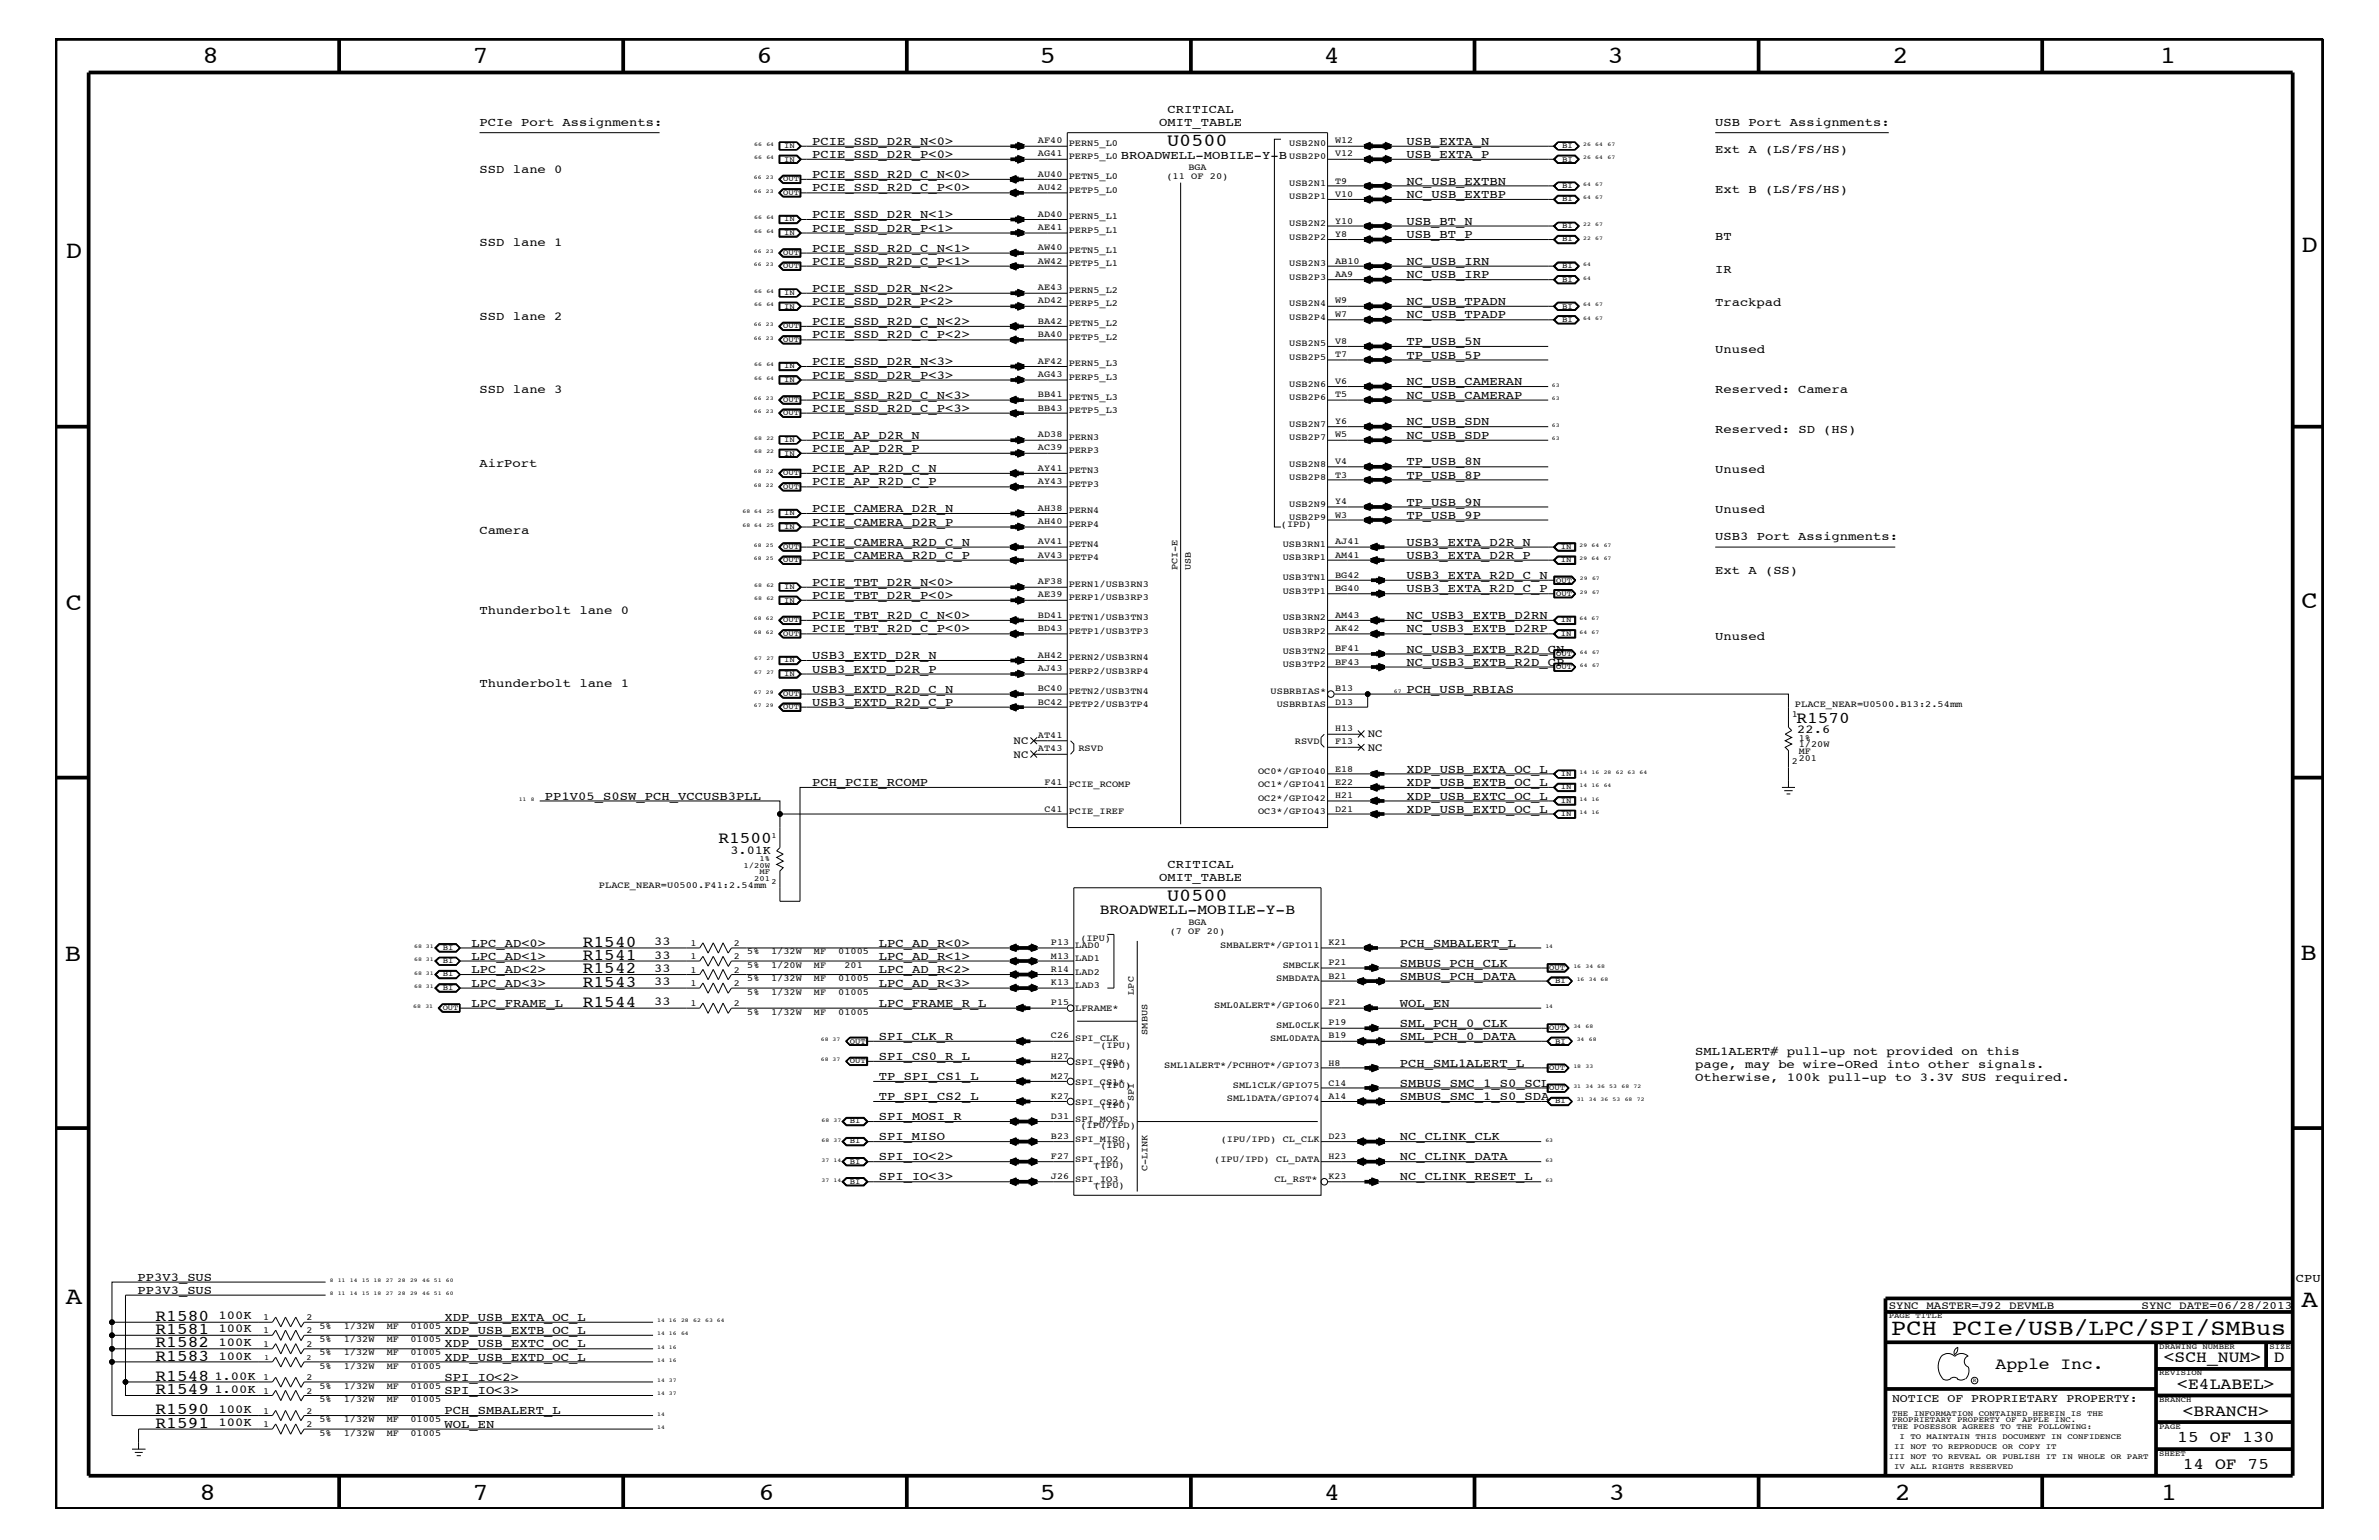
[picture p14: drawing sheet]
<svg xmlns="http://www.w3.org/2000/svg" width="432mm" height="279mm" viewBox="0 0 432 279" stroke-linecap="round" stroke-linejoin="round" font-family="sans-serif">
<defs><g id="words">
<g font-size="4.5">
<text x="36.7" y="11.5">8</text>
<text x="85.8" y="11.5">7</text>
<text x="137.3" y="11.5">6</text>
<text x="188.7" y="11.5">5</text>
<text x="240.3" y="11.5">4</text>
<text x="291.8" y="11.5">3</text>
<text x="343.5" y="11.5">2</text>
<text x="392" y="11.5">1</text>
<text x="11.9" y="46.8">D</text>
<text x="417.7" y="45.7">D</text>
<text x="11.9" y="110.6">C</text>
<text x="417.7" y="110.4">C</text>
<text x="11.8" y="174.3">B</text>
<text x="417.6" y="174.2">B</text>
<text x="11.9" y="236.7">A</text>
<text x="417.7" y="237.1">A</text>
<text x="36.2" y="272.1">8</text>
<text x="85.8" y="272.1">7</text>
<text x="137.7" y="272.1">6</text>
<text x="188.7" y="272.1">5</text>
<text x="240.4" y="272.1">4</text>
<text x="292" y="272.1">3</text>
<text x="343.9" y="272.1">2</text>
<text x="392.2" y="272.1">1</text>
</g>
<text font-size="4.1" x="343.3" y="242.3">PCH PCIe/USB/LPC/SPI/SMBus</text>
<g font-size="3.3">
<text x="211.8" y="26.5">U0500</text>
<text x="211.8" y="163.5">U0500</text>
</g>
<g font-size="3">
<text x="326.1" y="131.3">R1570</text>
<text x="130.4" y="153">R1500</text>
<text x="105.8" y="171.7">R1540</text>
<text x="105.8" y="179">R1543</text>
<text x="105.8" y="176.6">R1542</text>
<text x="105.8" y="174.2">R1541</text>
<text x="105.8" y="182.7">R1544</text>
<text x="28.2" y="239.6">R1580</text>
<text x="28.2" y="242">R1581</text>
<text x="28.2" y="244.5">R1582</text>
<text x="28.2" y="250.6">R1548</text>
<text x="28.2" y="246.9">R1583</text>
<text x="362.2" y="248.4">Apple Inc.</text>
<text x="392.7" y="247.1">&lt;SCH_NUM&gt;</text>
<text x="395.2" y="252">&lt;E4LABEL&gt;</text>
<text x="412.7" y="247.1">D</text>
<text x="28.2" y="252.9">R1549</text>
<text x="28.2" y="256.6">R1590</text>
<text x="396.2" y="256.8">&lt;BRANCH&gt;</text>
<text x="28.2" y="259">R1591</text>
<text x="395.2" y="261.6">15 OF 130</text>
<text x="396.2" y="266.6">14 OF 75</text>
</g>
<text font-size="2.6" x="199.6" y="165.9">BROADWELL-MOBILE-Y-B</text>
<g font-size="2.2">
<text x="87" y="22.9">PCIe Port Assignments:</text>
<text x="210.4" y="22.9">OMIT_TABLE</text>
<text x="211.9" y="20.4">CRITICAL</text>
<text x="311.3" y="22.9">USB Port Assignments:</text>
<text x="147.4" y="26.3">PCIE_SSD_D2R_N&lt;0&gt;</text>
<text x="147.4" y="28.6">PCIE_SSD_D2R_P&lt;0&gt;</text>
<text x="203.4" y="28.9">BROADWELL-MOBILE-Y-B</text>
<text x="255.3" y="26.3">USB_EXTA_N</text>
<text x="255.3" y="28.6">USB_EXTA_P</text>
<text x="311.3" y="27.7">Ext A (LS/FS/HS)</text>
<text x="87" y="31.4">SSD lane 0</text>
<text x="147.4" y="32.3">PCIE_SSD_R2D_C_N&lt;0&gt;</text>
<text x="147.4" y="34.7">PCIE_SSD_R2D_C_P&lt;0&gt;</text>
<text x="255.3" y="33.6">NC_USB_EXTBN</text>
<text x="255.3" y="35.9">NC_USB_EXTBP</text>
<text x="311.3" y="35">Ext B (LS/FS/HS)</text>
<text x="147.4" y="39.6">PCIE_SSD_D2R_N&lt;1&gt;</text>
<text x="255.3" y="40.8">USB_BT_N</text>
<text x="87" y="44.6">SSD lane 1</text>
<text x="147.4" y="45.7">PCIE_SSD_R2D_C_N&lt;1&gt;</text>
<text x="147.4" y="42">PCIE_SSD_D2R_P&lt;1&gt;</text>
<text x="255.3" y="43.2">USB_BT_P</text>
<text x="311.3" y="43.5">BT</text>
<text x="147.4" y="48">PCIE_SSD_R2D_C_P&lt;1&gt;</text>
<text x="147.4" y="52.9">PCIE_SSD_D2R_N&lt;2&gt;</text>
<text x="255.3" y="48">NC_USB_IRN</text>
<text x="255.3" y="50.5">NC_USB_IRP</text>
<text x="311.3" y="49.6">IR</text>
<text x="87" y="58">SSD lane 2</text>
<text x="147.4" y="59">PCIE_SSD_R2D_C_N&lt;2&gt;</text>
<text x="147.4" y="55.3">PCIE_SSD_D2R_P&lt;2&gt;</text>
<text x="255.3" y="57.8">NC_USB_TPADP</text>
<text x="255.3" y="55.3">NC_USB_TPADN</text>
<text x="311.3" y="55.6">Trackpad</text>
<text x="147.4" y="61.4">PCIE_SSD_R2D_C_P&lt;2&gt;</text>
<text x="255.3" y="62.6">TP_USB_5N</text>
<text x="255.3" y="65.1">TP_USB_5P</text>
<text x="311.3" y="64">Unused</text>
<text x="87" y="71.3">SSD lane 3</text>
<text x="147.4" y="68.7">PCIE_SSD_D2R_P&lt;3&gt;</text>
<text x="147.4" y="66.2">PCIE_SSD_D2R_N&lt;3&gt;</text>
<text x="255.3" y="69.9">NC_USB_CAMERAN</text>
<text x="311.3" y="71.3">Reserved: Camera</text>
<text x="147.4" y="72.3">PCIE_SSD_R2D_C_N&lt;3&gt;</text>
<text x="147.4" y="74.7">PCIE_SSD_R2D_C_P&lt;3&gt;</text>
<text x="255.3" y="72.3">NC_USB_CAMERAP</text>
<text x="255.3" y="77.2">NC_USB_SDN</text>
<text x="147.4" y="82">PCIE_AP_D2R_P</text>
<text x="147.4" y="79.6">PCIE_AP_D2R_N</text>
<text x="255.3" y="79.6">NC_USB_SDP</text>
<text x="311.3" y="78.6">Reserved: SD (HS)</text>
<text x="87" y="84.7">AirPort</text>
<text x="147.4" y="85.6">PCIE_AP_R2D_C_N</text>
<text x="147.4" y="88.1">PCIE_AP_R2D_C_P</text>
<text x="255.3" y="86.9">TP_USB_8P</text>
<text x="255.3" y="84.4">TP_USB_8N</text>
<text x="311.3" y="85.9">Unused</text>
<text x="147.4" y="95.4">PCIE_CAMERA_D2R_P</text>
<text x="147.4" y="92.9">PCIE_CAMERA_D2R_N</text>
<text x="255.3" y="94.2">TP_USB_9P</text>
<text x="255.3" y="91.7">TP_USB_9N</text>
<text x="311.3" y="93.2">Unused</text>
<text x="87" y="96.8">Camera</text>
<text x="147.4" y="99">PCIE_CAMERA_R2D_C_N</text>
<text x="147.4" y="101.4">PCIE_CAMERA_R2D_C_P</text>
<text x="255.3" y="101.4">USB3_EXTA_D2R_P</text>
<text x="255.3" y="99">USB3_EXTA_D2R_N</text>
<text x="311.3" y="98">USB3 Port Assignments:</text>
<text x="147.4" y="106.3">PCIE_TBT_D2R_N&lt;0&gt;</text>
<text x="255.3" y="107.5">USB3_EXTA_R2D_C_P</text>
<text x="255.3" y="105">USB3_EXTA_R2D_C_N</text>
<text x="311.3" y="104.1">Ext A (SS)</text>
<text x="87" y="111.4">Thunderbolt lane 0</text>
<text x="147.4" y="108.7">PCIE_TBT_D2R_P&lt;0&gt;</text>
<text x="147.4" y="112.3">PCIE_TBT_R2D_C_N&lt;0&gt;</text>
<text x="255.3" y="112.3">NC_USB3_EXTB_D2RN</text>
<text x="147.4" y="119.6">USB3_EXTD_D2R_N</text>
<text x="147.4" y="114.8">PCIE_TBT_R2D_C_P&lt;0&gt;</text>
<text x="255.3" y="118.4">NC_USB3_EXTB_R2D_CN</text>
<text x="255.3" y="114.8">NC_USB3_EXTB_D2RP</text>
<text x="311.3" y="116.2">Unused</text>
<text x="87" y="124.7">Thunderbolt lane 1</text>
<text x="147.4" y="122">USB3_EXTD_D2R_P</text>
<text x="147.4" y="125.7">USB3_EXTD_R2D_C_N</text>
<text x="255.3" y="125.7">PCH_USB_RBIAS</text>
<text x="255.3" y="120.8">NC_USB3_EXTB_R2D_CP</text>
<text x="147.4" y="128">USB3_EXTD_R2D_C_P</text>
<text x="326.2" y="133">22.6</text>
<text x="147.4" y="142.6">PCH_PCIE_RCOMP</text>
<text x="255.3" y="142.6">XDP_USB_EXTB_OC_L</text>
<text x="255.3" y="140.2">XDP_USB_EXTA_OC_L</text>
<text x="98.9" y="145.1">PP1V05_S0SW_PCH_VCCUSB3PLL</text>
<text x="255.3" y="147.5">XDP_USB_EXTD_OC_L</text>
<text x="255.3" y="145.1">XDP_USB_EXTC_OC_L</text>
<text x="132.6" y="154.9">3.01K</text>
<text x="210.4" y="159.9">OMIT_TABLE</text>
<text x="211.9" y="157.4">CRITICAL</text>
<text x="85.6" y="171.7">LPC_AD&lt;0&gt;</text>
<text x="118.7" y="171.5">33</text>
<text x="118.7" y="173.9">33</text>
<text x="159.5" y="171.7">LPC_AD_R&lt;0&gt;</text>
<text x="254.1" y="171.7">PCH_SMBALERT_L</text>
<text x="85.6" y="176.6">LPC_AD&lt;2&gt;</text>
<text x="85.6" y="174.2">LPC_AD&lt;1&gt;</text>
<text x="85.6" y="179">LPC_AD&lt;3&gt;</text>
<text x="118.7" y="178.8">33</text>
<text x="118.7" y="176.3">33</text>
<text x="159.5" y="176.6">LPC_AD_R&lt;2&gt;</text>
<text x="159.5" y="179">LPC_AD_R&lt;3&gt;</text>
<text x="159.5" y="174.2">LPC_AD_R&lt;1&gt;</text>
<text x="254.1" y="175.4">SMBUS_PCH_CLK</text>
<text x="254.1" y="177.7">SMBUS_PCH_DATA</text>
<text x="85.6" y="182.7">LPC_FRAME_L</text>
<text x="118.7" y="182.4">33</text>
<text x="159.5" y="182.7">LPC_FRAME_R_L</text>
<text x="254.1" y="182.7">WOL_EN</text>
<text x="159.5" y="188.7">SPI_CLK_R</text>
<text x="254.1" y="188.7">SML_PCH_0_DATA</text>
<text x="254.1" y="186.3">SML_PCH_0_CLK</text>
<text x="307.7" y="191.4">SML1ALERT# pull-up not provided on this</text>
<text x="159.5" y="195.9">TP_SPI_CS1_L</text>
<text x="159.5" y="192.3">SPI_CS0_R_L</text>
<text x="254.1" y="193.6">PCH_SML1ALERT_L</text>
<text x="254.1" y="197.2">SMBUS_SMC_1_S0_SCL</text>
<text x="307.7" y="196.2">Otherwise, 100k pull-up to 3.3V SUS required.</text>
<text x="307.7" y="193.7">page, may be wire-ORed into other signals.</text>
<text x="159.5" y="199.6">TP_SPI_CS2_L</text>
<text x="159.5" y="203.2">SPI_MOSI_R</text>
<text x="254.1" y="199.6">SMBUS_SMC_1_S0_SDA</text>
<text x="159.5" y="206.9">SPI_MISO</text>
<text x="254.1" y="206.9">NC_CLINK_CLK</text>
<text x="159.5" y="210.5">SPI_IO&lt;2&gt;</text>
<text x="159.5" y="214.2">SPI_IO&lt;3&gt;</text>
<text x="254.1" y="210.5">NC_CLINK_DATA</text>
<text x="254.1" y="214.2">NC_CLINK_RESET_L</text>
<text x="25" y="232.4">PP3V3_SUS</text>
<text x="416.7" y="232.6">CPU</text>
<text x="25" y="234.7">PP3V3_SUS</text>
<text x="39.7" y="239.4">100K</text>
<text x="80.7" y="239.6">XDP_USB_EXTA_OC_L</text>
<text x="39.7" y="241.8">100K</text>
<text x="39.7" y="244.2">100K</text>
<text x="80.7" y="242">XDP_USB_EXTB_OC_L</text>
<text x="80.7" y="244.5">XDP_USB_EXTC_OC_L</text>
<text x="38.9" y="250.3">1.00K</text>
<text x="39.7" y="246.7">100K</text>
<text x="80.7" y="250.6">SPI_IO&lt;2&gt;</text>
<text x="80.7" y="246.9">XDP_USB_EXTD_OC_L</text>
<text x="38.9" y="252.7">1.00K</text>
<text x="39.7" y="256.3">100K</text>
<text x="80.7" y="252.9">SPI_IO&lt;3&gt;</text>
<text x="80.7" y="256.6">PCH_SMBALERT_L</text>
<text x="39.7" y="258.8">100K</text>
<text x="80.7" y="259">WOL_EN</text>
</g>
<text font-size="2.1" x="343.4" y="254.4">NOTICE OF PROPRIETARY PROPERTY:</text>
<g font-size="2">
<text x="184" y="135">NC</text>
<text x="184" y="137.4">NC</text>
<text x="248.2" y="133.8">NC</text>
<text x="248.2" y="136.2">NC</text>
<text x="342.8" y="237.4">SYNC_MASTER=J92_DEVMLB</text>
<text x="388.7" y="237.4">SYNC_DATE=06/28/2013</text>
</g>
<g font-size="1.7">
<text x="188.4" y="26">AF40</text>
<text x="188.4" y="28.4">AG41</text>
<text x="194" y="28.9">PERP5_L0</text>
<text x="194" y="26.5">PERN5_L0</text>
<text x="234" y="28.9">USB2P0</text>
<text x="234" y="26.5">USB2N0</text>
<text x="242.3" y="26">W12</text>
<text x="242.3" y="28.4">V12</text>
<text x="188.4" y="32">AU40</text>
<text x="188.4" y="34.5">AU42</text>
<text x="194" y="35">PETP5_L0</text>
<text x="194" y="32.5">PETN5_L0</text>
<text x="211.7" y="32.5">(11 OF 20)</text>
<text x="215.7" y="30.8">BGA</text>
<text x="234" y="33.7">USB2N1</text>
<text x="242.3" y="33.3">T9</text>
<text x="242.3" y="35.7">V10</text>
<text x="188.4" y="39.3">AD40</text>
<text x="188.4" y="41.8">AE41</text>
<text x="194" y="39.8">PERN5_L1</text>
<text x="234" y="36.2">USB2P1</text>
<text x="234" y="41">USB2N2</text>
<text x="242.3" y="40.6">Y10</text>
<text x="188.4" y="45.4">AW40</text>
<text x="188.4" y="47.9">AW42</text>
<text x="194" y="45.9">PETN5_L1</text>
<text x="194" y="42.3">PERP5_L1</text>
<text x="234" y="43.5">USB2P2</text>
<text x="242.3" y="47.9">AB10</text>
<text x="242.3" y="43">Y8</text>
<text x="188.4" y="52.7">AE43</text>
<text x="194" y="53.2">PERN5_L2</text>
<text x="194" y="48.3">PETP5_L1</text>
<text x="234" y="50.7">USB2P3</text>
<text x="234" y="48.3">USB2N3</text>
<text x="242.3" y="50.2">AA9</text>
<text x="188.4" y="55.1">AD42</text>
<text x="188.4" y="58.7">BA42</text>
<text x="194" y="55.6">PERP5_L2</text>
<text x="194" y="59.2">PETN5_L2</text>
<text x="234" y="58">USB2P4</text>
<text x="234" y="55.6">USB2N4</text>
<text x="242.3" y="55.1">W9</text>
<text x="242.3" y="57.5">W7</text>
<text x="188.4" y="66">AF42</text>
<text x="188.4" y="61.2">BA40</text>
<text x="194" y="61.7">PETP5_L2</text>
<text x="234" y="65.3">USB2P5</text>
<text x="234" y="62.9">USB2N5</text>
<text x="242.3" y="62.3">V8</text>
<text x="242.3" y="64.8">T7</text>
<text x="188.4" y="68.4">AG43</text>
<text x="194" y="68.9">PERP5_L3</text>
<text x="194" y="66.5">PERN5_L3</text>
<text x="234" y="70.1">USB2N6</text>
<text x="242.3" y="69.6">V6</text>
<text x="188.4" y="72.1">BB41</text>
<text x="188.4" y="74.5">BB43</text>
<text x="194" y="75">PETP5_L3</text>
<text x="194" y="72.6">PETN5_L3</text>
<text x="234" y="72.6">USB2P6</text>
<text x="234" y="77.4">USB2N7</text>
<text x="242.3" y="76.9">Y6</text>
<text x="242.3" y="72.1">T5</text>
<text x="188.4" y="79.4">AD38</text>
<text x="188.4" y="81.7">AC39</text>
<text x="194" y="82.2">PERP3</text>
<text x="194" y="79.9">PERN3</text>
<text x="234" y="79.9">USB2P7</text>
<text x="242.3" y="79.4">W5</text>
<text x="188.4" y="85.4">AY41</text>
<text x="188.4" y="87.8">AY43</text>
<text x="194" y="88.3">PETP3</text>
<text x="194" y="85.9">PETN3</text>
<text x="234" y="84.7">USB2N8</text>
<text x="234" y="87.1">USB2P8</text>
<text x="242.3" y="84.2">V4</text>
<text x="242.3" y="86.6">T3</text>
<text x="188.4" y="92.7">AH38</text>
<text x="188.4" y="95.1">AH40</text>
<text x="194" y="93.2">PERN4</text>
<text x="194" y="95.6">PERP4</text>
<text x="232.5" y="95.6">(IPD)</text>
<text x="234" y="92">USB2N9</text>
<text x="234" y="94.3">USB2P9</text>
<text x="242.3" y="91.5">Y4</text>
<text x="242.3" y="93.9">W3</text>
<text x="188.4" y="98.7">AV41</text>
<text x="188.4" y="101.2">AV43</text>
<text x="194" y="101.6">PETP4</text>
<text x="194" y="99.3">PETN4</text>
<text x="232.8" y="99.3">USB3RN1</text>
<text x="232.8" y="101.6">USB3RP1</text>
<text x="242.3" y="98.7">AJ41</text>
<text x="242.3" y="101.2">AM41</text>
<text x="188.4" y="106">AF38</text>
<text x="194" y="106.5">PERN1/USB3RN3</text>
<text x="213.7" y="103.5" transform="rotate(-90 213.7 103.5)">PCI-E</text>
<text x="216.2" y="103.5" transform="rotate(-90 216.2 103.5)">USB</text>
<text x="232.8" y="105.3">USB3TN1</text>
<text x="232.8" y="107.7">USB3TP1</text>
<text x="242.3" y="104.8">BG42</text>
<text x="242.3" y="107.2">BG40</text>
<text x="188.4" y="108.4">AE39</text>
<text x="188.4" y="112">BD41</text>
<text x="194" y="112.6">PETN1/USB3TN3</text>
<text x="194" y="108.9">PERP1/USB3RP3</text>
<text x="232.8" y="112.6">USB3RN2</text>
<text x="242.3" y="112">AM43</text>
<text x="188.4" y="119.3">AH42</text>
<text x="188.4" y="114.5">BD43</text>
<text x="194" y="119.8">PERN2/USB3RN4</text>
<text x="194" y="115">PETP1/USB3TP3</text>
<text x="232.8" y="118.6">USB3TN2</text>
<text x="232.8" y="115">USB3RP2</text>
<text x="242.3" y="114.5">AK42</text>
<text x="242.3" y="118.1">BF41</text>
<text x="188.4" y="121.8">AJ43</text>
<text x="188.4" y="125.4">BC40</text>
<text x="194" y="125.9">PETN2/USB3TN4</text>
<text x="194" y="122.3">PERP2/USB3RP4</text>
<text x="230.6" y="125.9">USBRBIAS*</text>
<text x="232.8" y="121">USB3TP2</text>
<text x="242.3" y="120.6">BF43</text>
<text x="242.3" y="125.4">B13</text>
<text x="188.4" y="127.9">BC42</text>
<text x="194" y="128.3">PETP2/USB3TP4</text>
<text x="231.7" y="128.3">USBRBIAS</text>
<text x="242.3" y="127.9">D13</text>
<text x="325.2" y="130.2">1</text>
<text x="325.8" y="128.3">PLACE_NEAR=U0500.B13:2.54mm</text>
<text x="188.4" y="133.9">AT41</text>
<text x="188.4" y="136.3">AT43</text>
<text x="195.7" y="136.2">RSVD</text>
<text x="235" y="135">RSVD</text>
<text x="242.3" y="135.1">F13</text>
<text x="242.3" y="132.7">H13</text>
<text x="326.5" y="134.4">1%</text>
<text x="326.5" y="136.8">MF</text>
<text x="326.5" y="135.6">1/20W</text>
<text x="189.6" y="142.4">F41</text>
<text x="194" y="142.9">PCIE_RCOMP</text>
<text x="228.3" y="140.4">OC0*/GPIO40</text>
<text x="228.3" y="142.9">OC1*/GPIO41</text>
<text x="242.3" y="140">E18</text>
<text x="242.3" y="142.4">E22</text>
<text x="325.2" y="138.6">2</text>
<text x="326.5" y="138">201</text>
<text x="189.6" y="147.3">C41</text>
<text x="194" y="147.7">PCIE_IREF</text>
<text x="228.3" y="145.3">OC2*/GPIO42</text>
<text x="228.3" y="147.7">OC3*/GPIO43</text>
<text x="242.3" y="144.8">H21</text>
<text x="242.3" y="147.3">D21</text>
<text x="108.7" y="161.1">PLACE_NEAR=U0500.F41:2.54mm</text>
<text x="215.7" y="167.8">BGA</text>
<text x="125.3" y="171.6">1</text>
<text x="133.2" y="171.6">2</text>
<text x="135.6" y="173.2">5%</text>
<text x="140" y="173.2">1/32W</text>
<text x="147.7" y="173.2">MF</text>
<text x="152.1" y="173.2">01005</text>
<text x="190.8" y="171.5">P13</text>
<text x="190.8" y="173.9">M13</text>
<text x="195.2" y="172">LAD0</text>
<text x="196.1" y="170.7">(IPU)</text>
<text x="212.3" y="169.5">(7 OF 20)</text>
<text x="221.5" y="172">SMBALERT*/GPIO11</text>
<text x="241.1" y="171.5">K21</text>
<text x="125.3" y="178.8">1</text>
<text x="125.3" y="176.5">1</text>
<text x="125.3" y="174">1</text>
<text x="133.2" y="178.8">2</text>
<text x="133.2" y="176.5">2</text>
<text x="133.2" y="174">2</text>
<text x="135.6" y="175.6">5%</text>
<text x="135.6" y="178">5%</text>
<text x="140" y="175.6">1/20W</text>
<text x="140" y="178">1/32W</text>
<text x="147.7" y="175.6">MF</text>
<text x="147.7" y="178">MF</text>
<text x="152.1" y="178">01005</text>
<text x="153.3" y="175.6">201</text>
<text x="190.8" y="176.3">R14</text>
<text x="190.8" y="178.8">K13</text>
<text x="195.2" y="179.3">LAD3</text>
<text x="195.2" y="174.4">LAD1</text>
<text x="195.2" y="176.8">LAD2</text>
<text x="231.6" y="178">SMBDATA</text>
<text x="232.8" y="175.6">SMBCLK</text>
<text x="241.1" y="175.1">P21</text>
<text x="241.1" y="177.6">B21</text>
<text x="125.3" y="182.5">1</text>
<text x="133.2" y="182.5">2</text>
<text x="135.6" y="180.5">5%</text>
<text x="135.6" y="184.1">5%</text>
<text x="140" y="180.5">1/32W</text>
<text x="140" y="184.1">1/32W</text>
<text x="147.7" y="180.5">MF</text>
<text x="147.7" y="184.1">MF</text>
<text x="152.1" y="180.5">01005</text>
<text x="152.1" y="184.1">01005</text>
<text x="190.8" y="182.4">P15</text>
<text x="195.2" y="183.5">LFRAME*</text>
<text x="205.8" y="180.5" transform="rotate(-90 205.8 180.5)">LPC</text>
<text x="220.4" y="182.9">SML0ALERT*/GPIO60</text>
<text x="241.1" y="182.4">F21</text>
<text x="190.8" y="188.4">C26</text>
<text x="195.2" y="188.9">SPI_CLK</text>
<text x="199.7" y="190.2">(IPU)</text>
<text x="208.3" y="187.7" transform="rotate(-90 208.3 187.7)">SMBUS</text>
<text x="230.5" y="188.9">SML0DATA</text>
<text x="231.6" y="186.5">SML0CLK</text>
<text x="241.1" y="186">P19</text>
<text x="241.1" y="188.4">B19</text>
<text x="190.8" y="192.1">H27</text>
<text x="190.8" y="195.7">M27</text>
<text x="195.2" y="193.2">SPI_CS0*</text>
<text x="195.2" y="196.8">SPI_CS1*</text>
<text x="199.7" y="193.7">(IPU)</text>
<text x="199.7" y="197.4">(IPU)</text>
<text x="211.3" y="193.7">SML1ALERT*/PCHHOT*/GPIO73</text>
<text x="223.8" y="197.4">SML1CLK/GPIO75</text>
<text x="241.1" y="193.3">H8</text>
<text x="241.1" y="197">C14</text>
<text x="190.8" y="199.3">K27</text>
<text x="190.8" y="203">D31</text>
<text x="195.2" y="203.5">SPI_MOSI</text>
<text x="195.2" y="200.4">SPI_CS2*</text>
<text x="199.7" y="201">(IPU)</text>
<text x="205.8" y="199.8" transform="rotate(-90 205.8 199.8)">SPI</text>
<text x="222.7" y="199.8">SML1DATA/GPIO74</text>
<text x="241.1" y="199.3">A14</text>
<text x="190.8" y="206.6">B23</text>
<text x="195.2" y="207.1">SPI_MISO</text>
<text x="196.1" y="204.7">(IPU/IPD)</text>
<text x="199.7" y="208.3">(IPU)</text>
<text x="221.6" y="207.1">(IPU/IPD)</text>
<text x="232.8" y="207.1">CL_CLK</text>
<text x="241.1" y="206.6">D23</text>
<text x="190.8" y="210.3">F27</text>
<text x="190.8" y="213.9">J26</text>
<text x="195.2" y="210.8">SPI_IO2</text>
<text x="195.2" y="214.4">SPI_IO3</text>
<text x="198.5" y="215.6">(IPU)</text>
<text x="198.5" y="211.9">(IPU)</text>
<text x="208.3" y="212.5" transform="rotate(-90 208.3 212.5)">C-LINK</text>
<text x="220.4" y="210.8">(IPU/IPD) CL_DATA</text>
<text x="231.3" y="214.4">CL_RST*</text>
<text x="241.1" y="210.3">H23</text>
<text x="241.1" y="213.9">K23</text>
<text x="47.8" y="239.5">1</text>
<text x="55.6" y="239.5">2</text>
<text x="47.8" y="241.9">1</text>
<text x="47.8" y="244.4">1</text>
<text x="55.6" y="241.9">2</text>
<text x="55.6" y="244.4">2</text>
<text x="58" y="241.1">5%</text>
<text x="58" y="243.5">5%</text>
<text x="58" y="245.9">5%</text>
<text x="62.4" y="241.1">1/32W</text>
<text x="62.4" y="243.5">1/32W</text>
<text x="62.4" y="245.9">1/32W</text>
<text x="70.2" y="241.1">MF</text>
<text x="70.2" y="243.5">MF</text>
<text x="70.2" y="245.9">MF</text>
<text x="74.5" y="241.1">01005</text>
<text x="74.5" y="243.5">01005</text>
<text x="74.5" y="245.9">01005</text>
<text x="47.8" y="250.4">1</text>
<text x="55.6" y="250.4">2</text>
<text x="58" y="248.4">5%</text>
<text x="58" y="252">5%</text>
<text x="62.4" y="252">1/32W</text>
<text x="62.4" y="248.4">1/32W</text>
<text x="70.2" y="252">MF</text>
<text x="70.2" y="248.4">MF</text>
<text x="74.5" y="252">01005</text>
<text x="74.5" y="248.4">01005</text>
<text x="47.8" y="252.8">1</text>
<text x="47.8" y="256.5">1</text>
<text x="55.6" y="252.8">2</text>
<text x="55.6" y="256.5">2</text>
<text x="58" y="254.4">5%</text>
<text x="62.4" y="254.4">1/32W</text>
<text x="70.2" y="254.4">MF</text>
<text x="74.5" y="254.4">01005</text>
<text x="47.8" y="258.9">1</text>
<text x="55.6" y="258.9">2</text>
<text x="58" y="260.5">5%</text>
<text x="58" y="258">5%</text>
<text x="62.4" y="260.5">1/32W</text>
<text x="62.4" y="258">1/32W</text>
<text x="70.2" y="260.5">MF</text>
<text x="70.2" y="258">MF</text>
<text x="74.5" y="260.5">01005</text>
<text x="74.5" y="258">01005</text>
</g>
<g font-size="1.4">
<text x="142.3" y="26.9">IN</text>
<text x="142.3" y="29.3">IN</text>
<text x="283.5" y="29.3">BI</text>
<text x="283.5" y="26.9">BI</text>
<text x="142.2" y="32.9">OUT</text>
<text x="142.2" y="35.3">OUT</text>
<text x="283.5" y="34.1">BI</text>
<text x="142.3" y="40.2">IN</text>
<text x="283.5" y="41.4">BI</text>
<text x="283.5" y="36.5">BI</text>
<text x="142.2" y="46.3">OUT</text>
<text x="142.3" y="42.6">IN</text>
<text x="283.5" y="43.8">BI</text>
<text x="142.2" y="48.7">OUT</text>
<text x="142.3" y="53.5">IN</text>
<text x="283.5" y="51.1">BI</text>
<text x="283.5" y="48.7">BI</text>
<text x="142.2" y="59.5">OUT</text>
<text x="142.3" y="56">IN</text>
<text x="283.5" y="58.4">BI</text>
<text x="283.5" y="56">BI</text>
<text x="142.2" y="62">OUT</text>
<text x="142.3" y="66.8">IN</text>
<text x="142.3" y="69.3">IN</text>
<text x="142.2" y="72.9">OUT</text>
<text x="142.2" y="75.4">OUT</text>
<text x="142.3" y="82.7">IN</text>
<text x="142.3" y="80.2">IN</text>
<text x="142.2" y="88.7">OUT</text>
<text x="142.2" y="86.2">OUT</text>
<text x="142.3" y="96">IN</text>
<text x="142.3" y="93.5">IN</text>
<text x="142.2" y="99.6">OUT</text>
<text x="283.3" y="99.6">IN</text>
<text x="142.2" y="102.1">OUT</text>
<text x="142.3" y="106.9">IN</text>
<text x="282.4" y="105.7">OUT</text>
<text x="283.3" y="102.1">IN</text>
<text x="142.2" y="112.9">OUT</text>
<text x="142.3" y="109.3">IN</text>
<text x="282.4" y="108.1">OUT</text>
<text x="283.3" y="112.9">IN</text>
<text x="142.2" y="115.3">OUT</text>
<text x="282.4" y="119">OUT</text>
<text x="283.3" y="115.3">IN</text>
<text x="142.3" y="122.6">IN</text>
<text x="142.3" y="120.2">IN</text>
<text x="282.4" y="121.4">OUT</text>
<text x="142.2" y="128.7">OUT</text>
<text x="142.2" y="126.3">OUT</text>
<text x="283.3" y="140.8">IN</text>
<text x="283.3" y="143.2">IN</text>
<text x="283.3" y="145.7">IN</text>
<text x="283.3" y="148.1">IN</text>
<text x="140" y="152">1</text>
<text x="135" y="157.4">1/20W</text>
<text x="136.9" y="159.9">201</text>
<text x="137.8" y="156.2">1%</text>
<text x="137.8" y="158.6">MF</text>
<text x="140" y="160.5">2</text>
<text x="80.3" y="172.3">BI</text>
<text x="80.3" y="177.2">BI</text>
<text x="80.3" y="179.6">BI</text>
<text x="80.3" y="174.8">BI</text>
<text x="281.2" y="176">OUT</text>
<text x="282.3" y="178.4">BI</text>
<text x="80.3" y="183.2">OUT</text>
<text x="154.3" y="189.3">OUT</text>
<text x="281.2" y="186.9">OUT</text>
<text x="282.3" y="189.3">BI</text>
<text x="154.3" y="192.9">OUT</text>
<text x="281.2" y="194.2">OUT</text>
<text x="281.2" y="197.8">OUT</text>
<text x="154.3" y="203.8">BI</text>
<text x="282.3" y="200.2">BI</text>
<text x="154.3" y="207.5">BI</text>
<text x="154.3" y="211.1">BI</text>
<text x="154.3" y="214.7">BI</text>
<text x="342.8" y="239.2">PAGE TITLE</text>
<text x="391.9" y="244.7">DRAWING NUMBER</text>
<text x="411.9" y="244.7">SIZE</text>
<text x="47.9" y="246.7">1</text>
<text x="55.6" y="246.7">2</text>
<text x="391.9" y="249.5">REVISION</text>
<text x="343.4" y="256.8">THE INFORMATION CONTAINED HEREIN IS THE</text>
<text x="391.9" y="254.4">BRANCH</text>
<text x="343.4" y="258">PROPRIETARY PROPERTY OF APPLE INC.</text>
<text x="343.4" y="259.3">THE POSESSOR AGREES TO THE FOLLOWING:</text>
<text x="343.8" y="262.9">II NOT TO REPRODUCE OR COPY IT</text>
<text x="344.8" y="261.1">I TO MAINTAIN THIS DOCUMENT IN CONFIDENCE</text>
<text x="391.9" y="259.3">PAGE</text>
<text x="342.8" y="264.7">III NOT TO REVEAL OR PUBLISH IT IN WHOLE OR PART</text>
<text x="343.8" y="266.6">IV ALL RIGHTS RESERVED</text>
<text x="391.9" y="264.1">SHEET</text>
</g>
<g font-size="1">
<text x="136.9" y="28.9">66</text>
<text x="136.9" y="26.5">66</text>
<text x="139.1" y="28.9">64</text>
<text x="139.1" y="26.5">64</text>
<text x="287.4" y="28.9">26</text>
<text x="287.4" y="26.5">26</text>
<text x="289.6" y="28.9">64</text>
<text x="289.6" y="26.5">64</text>
<text x="291.8" y="28.9">67</text>
<text x="291.8" y="26.5">67</text>
<text x="136.8" y="32.5">66</text>
<text x="136.8" y="35">66</text>
<text x="139" y="32.5">23</text>
<text x="139" y="35">23</text>
<text x="287.4" y="33.7">64</text>
<text x="289.6" y="33.7">67</text>
<text x="136.9" y="39.8">66</text>
<text x="139.1" y="39.8">64</text>
<text x="287.4" y="41">22</text>
<text x="287.4" y="36.2">64</text>
<text x="289.6" y="41">67</text>
<text x="289.6" y="36.2">67</text>
<text x="136.8" y="45.9">66</text>
<text x="136.9" y="42.3">66</text>
<text x="139" y="45.9">23</text>
<text x="139.1" y="42.3">64</text>
<text x="287.4" y="43.5">22</text>
<text x="289.6" y="43.5">67</text>
<text x="136.8" y="48.3">66</text>
<text x="136.9" y="53.2">66</text>
<text x="139" y="48.3">23</text>
<text x="139.1" y="53.2">64</text>
<text x="287.4" y="50.7">64</text>
<text x="287.4" y="48.3">64</text>
<text x="136.8" y="59.2">66</text>
<text x="136.9" y="55.6">66</text>
<text x="139" y="59.2">23</text>
<text x="139.1" y="55.6">64</text>
<text x="287.4" y="58">64</text>
<text x="287.4" y="55.6">64</text>
<text x="289.6" y="58">67</text>
<text x="289.6" y="55.6">67</text>
<text x="136.8" y="61.7">66</text>
<text x="139" y="61.7">23</text>
<text x="136.9" y="66.5">66</text>
<text x="136.9" y="68.9">66</text>
<text x="139.1" y="66.5">64</text>
<text x="139.1" y="68.9">64</text>
<text x="281.7" y="70.1">63</text>
<text x="136.8" y="72.6">66</text>
<text x="136.8" y="75">66</text>
<text x="139" y="72.6">23</text>
<text x="139" y="75">23</text>
<text x="281.7" y="72.6">63</text>
<text x="281.7" y="77.4">63</text>
<text x="136.9" y="82.2">68</text>
<text x="136.9" y="79.9">68</text>
<text x="139.1" y="82.2">22</text>
<text x="139.1" y="79.9">22</text>
<text x="281.7" y="79.9">63</text>
<text x="136.8" y="88.3">68</text>
<text x="136.8" y="85.9">68</text>
<text x="139" y="88.3">22</text>
<text x="139" y="85.9">22</text>
<text x="134.8" y="95.6">68 64</text>
<text x="134.8" y="93.2">68 64</text>
<text x="139.1" y="95.6">25</text>
<text x="139.1" y="93.2">25</text>
<text x="136.8" y="101.6">68</text>
<text x="136.8" y="99.3">68</text>
<text x="139" y="101.6">25</text>
<text x="139" y="99.3">25</text>
<text x="286.7" y="101.6">29</text>
<text x="286.7" y="99.3">29</text>
<text x="288.9" y="101.6">64</text>
<text x="288.9" y="99.3">64</text>
<text x="291.1" y="101.6">67</text>
<text x="291.1" y="99.3">67</text>
<text x="136.9" y="106.5">68</text>
<text x="139.1" y="106.5">62</text>
<text x="286.8" y="107.7">29</text>
<text x="286.8" y="105.3">29</text>
<text x="289" y="107.7">67</text>
<text x="289" y="105.3">67</text>
<text x="136.8" y="112.6">68</text>
<text x="136.9" y="108.9">68</text>
<text x="139" y="112.6">62</text>
<text x="139.1" y="108.9">62</text>
<text x="286.7" y="112.6">64</text>
<text x="288.9" y="112.6">67</text>
<text x="136.8" y="115">68</text>
<text x="136.9" y="119.8">67</text>
<text x="139" y="115">62</text>
<text x="139.1" y="119.8">27</text>
<text x="286.7" y="115">64</text>
<text x="286.8" y="118.6">64</text>
<text x="288.9" y="115">67</text>
<text x="289" y="118.6">67</text>
<text x="136.8" y="125.9">67</text>
<text x="136.9" y="122.3">67</text>
<text x="139" y="125.9">29</text>
<text x="139.1" y="122.3">27</text>
<text x="253" y="125.7">67</text>
<text x="286.8" y="121">64</text>
<text x="289" y="121">67</text>
<text x="136.8" y="128.3">67</text>
<text x="139" y="128.3">29</text>
<text x="286.7" y="140.4">14</text>
<text x="286.7" y="142.9">14</text>
<text x="288.9" y="140.4">16</text>
<text x="288.9" y="142.9">16</text>
<text x="291.1" y="140.4">28</text>
<text x="291.1" y="142.9">64</text>
<text x="293.3" y="140.4">62 63</text>
<text x="297.6" y="140.4">64</text>
<text x="94.1" y="145.3">11</text>
<text x="96.4" y="145.3">8</text>
<text x="286.7" y="145.3">14</text>
<text x="286.7" y="147.7">14</text>
<text x="288.9" y="145.3">16</text>
<text x="288.9" y="147.7">16</text>
<text x="75.2" y="172">68 31</text>
<text x="280.5" y="172">14</text>
<text x="75.2" y="176.8">68 31</text>
<text x="75.2" y="179.3">68 31</text>
<text x="75.2" y="174.4">68 31</text>
<text x="285.6" y="175.6">16</text>
<text x="286.2" y="178">16</text>
<text x="287.8" y="175.6">34 68</text>
<text x="288.4" y="178">34 68</text>
<text x="75" y="182.9">68</text>
<text x="77.2" y="182.9">31</text>
<text x="280.5" y="182.9">14</text>
<text x="149" y="188.9">68 37</text>
<text x="285.6" y="186.5">34</text>
<text x="286.2" y="188.9">34</text>
<text x="287.8" y="186.5">68</text>
<text x="288.4" y="188.9">68</text>
<text x="149" y="192.6">68 37</text>
<text x="285.6" y="193.7">18</text>
<text x="285.6" y="197.4">31</text>
<text x="287.8" y="193.7">33</text>
<text x="287.8" y="197.4">34 36</text>
<text x="292.1" y="197.4">53</text>
<text x="294.3" y="197.4">68</text>
<text x="296.5" y="197.4">72</text>
<text x="149.1" y="203.5">68</text>
<text x="151.3" y="203.5">37</text>
<text x="286.2" y="199.8">31</text>
<text x="288.4" y="199.8">34 36</text>
<text x="292.7" y="199.8">53</text>
<text x="294.9" y="199.8">68</text>
<text x="297.1" y="199.8">72</text>
<text x="149.1" y="207.1">68</text>
<text x="151.3" y="207.1">37</text>
<text x="280.5" y="207.1">63</text>
<text x="149.1" y="210.8">37</text>
<text x="149.1" y="214.4">37</text>
<text x="151.3" y="210.8">14</text>
<text x="151.3" y="214.4">14</text>
<text x="280.5" y="210.8">63</text>
<text x="280.5" y="214.4">63</text>
<text x="59.9" y="232.6">8</text>
<text x="61.3" y="232.6">11</text>
<text x="63.5" y="232.6">14</text>
<text x="65.7" y="232.6">15 18</text>
<text x="70" y="232.6">27</text>
<text x="72.2" y="232.6">28</text>
<text x="74.4" y="232.6">29</text>
<text x="76.6" y="232.6">46 51</text>
<text x="80.9" y="232.6">60</text>
<text x="59.9" y="235">8</text>
<text x="61.3" y="235">11</text>
<text x="63.5" y="235">14</text>
<text x="65.7" y="235">15 18</text>
<text x="70" y="235">27</text>
<text x="72.2" y="235">28</text>
<text x="74.4" y="235">29</text>
<text x="76.6" y="235">46 51</text>
<text x="80.9" y="235">60</text>
<text x="119.3" y="239.9">14 16</text>
<text x="123.6" y="239.9">28</text>
<text x="125.8" y="239.9">62</text>
<text x="128" y="239.9">63 64</text>
<text x="119.3" y="242.3">14 16</text>
<text x="119.3" y="244.7">14 16</text>
<text x="123.6" y="242.3">64</text>
<text x="119.3" y="250.7">14 37</text>
<text x="119.3" y="247.1">14 16</text>
<text x="358.1" y="250.7">R</text>
<text x="119.3" y="253.2">14 37</text>
<text x="119.3" y="256.8">14</text>
<text x="119.3" y="259.3">14</text>
</g>
</g></defs>
<g fill="none" stroke="#000" stroke-width=".18">
<path d="M87 24.1h32.7M141.3 32.5l.8-.7h3.3v1.5h-3.3zM141.3 35l.8-.8h3.3v1.6h-3.3zM141.4 25.8h3.3l.8 .7-.8 .7h-3.3zM141.4 28.1h3.3l.8 .8-.8 .8h-3.3zM141.4 39.1h3.3l.8 .7-.8 .8h-3.3zM141.5 25.8v1.4M141.5 27.1h3.1M141.5 25.9h3.1M141.6 25.9v1.2M141.6 28.3h3l.6 .6-.6 .6h-3zM141.6 39.2h3l.6 .6-.6 .6h-3z"/>
<path d="M141.6 32.5l.6-.6h3v1.2h-3zM141.6 35l.6-.6h3v1.2h-3zM142.2 31.9l-.7 .6 .7 .7M142.2 34.3l-.7 .7 .7 .7M142.2 31.9l-.8 .6 .8 .7M142.2 34.3l-.8 .7 .8 .7M142.2 31.9h3.1v1.3h-3.1M142.2 34.3h3.1v1.4h-3.1M144.6 25.8l.8 .7-.8 .7M144.6 28.2l.8 .7-.8 .8M144.6 39.1l.8 .7-.8 .7M144.6 25.9l.7 .6-.7 .6"/>
<path d="M144.6 28.2l.7 .7-.7 .7h-3.1M144.6 39.1l.7 .7-.7 .7M144.6 25.9l.6 .6M144.6 28.2h-3.1v1.5M144.6 39.1h-3.1v1.4h3.1M145.2 26.5l-.6 .6M145.2 39.8h48.5M145.2 28.9h48.5M145.2 26.5h48.5M145.2 35h48.5M145.2 32.5h48.5M193.7 24.1h47.3v126h-47.3z"/>
<path d="M214.3 33.1v116.4M232.5 25.3h-1.2v70.3h1.2M241 36.2h41.2M241 28.9h41.2M241 33.7h41.2M241 26.5h41.2M281.9 33.7l.8-.7h3.2l.8 .7-.8 .8h-3.2zM282 33.7l.8-.7h3l.8 .7-.8 .8h-3zM282 28.9l.8-.7h3l.8 .7-.8 .8h-3zM282 26.5l.8-.7h3l.8 .7-.8 .7h-3zM282.1 28.9l.7-.7h3l.7 .7-.7 .7h-3zM282.2 36.2l.6-.6h3l.6 .6-.6 .6h-3z"/>
<path d="M282.2 28.9l.6-.6h3l.6 .6-.6 .6h-3zM282.7 35.4h3.2l.8 .8-.8 .7h-3.2l-.8-.7zM282.7 28.1h3.2l.8 .8-.8 .8h-3.2l-.8-.8zM282.7 25.8h3.2l.8 .7-.8 .7h-3.2l-.8-.7zM282.8 35.5h3l.8 .7-.8 .7h-3M282.8 35.5h3l.7 .7-.7 .7h-3M282.8 33.1h3l.7 .6-.7 .7h-3M282.8 25.9h3l.7 .6-.7 .6h-3M282.8 35.5l-.8 .7 .8 .7M282.8 35.5l-.7 .7 .7 .7M282.8 33.1l-.7 .6 .7 .7M282.8 33.1l-.6 .6 .6 .7"/>
<path d="M282.8 25.9l-.7 .6 .7 .6M282.8 25.9l-.6 .6 .6 .6M282.8 33.1h3l.6 .6-.6 .7h-3M282.8 25.9h3l.6 .6-.6 .6h-3M311.3 24.1h31.5M141.4 52.4h3.3l.8 .8-.8 .7h-3.3zM141.4 41.5h3.3l.8 .8-.8 .7h-3.3zM141.4 54.8h3.3l.8 .8-.8 .7h-3.3zM141.5 53.8h3.1M141.5 52.4v1.5M141.5 42.9h3.1M141.5 52.5h3.1"/>
<path d="M141.5 41.6h3.1l.7 .7-.7 .6M141.6 52.5v1.3M141.6 55h3l.6 .6-.6 .6h-3zM141.6 59.2l.6-.6h3v1.2h-3zM142.1 45.2h3.3v1.5h-3.3l-.8-.8zM142.1 47.5h3.3v1.6h-3.3l-.8-.8zM142.1 58.4h3.3v1.6h-3.3l-.8-.8zM142.2 46.5h3.1M142.2 47.7l-.7 .6 .7 .7h3.1M142.2 58.5l-.7 .7 .7 .7M142.2 45.2l-.8 .7 .8 .7h3.1v-1.4M142.2 58.5l-.8 .7 .8 .7"/>
<path d="M142.2 46.5l-.6-.6 .6-.6h3v1.2M142.2 47.7l-.6 .6 .6 .6h3v-1.2M142.2 49.1l-.8-.8 .8-.7h3.1v1.5M142.2 58.5h3.1v1.4h-3.1M142.2 47.7h3.1M144.6 52.4l.8 .8-.8 .7M144.6 41.5l.8 .8-.8 .7h-3.1v-1.5M144.6 54.9l.8 .7-.8 .7M144.6 52.5l.7 .7-.7 .6M144.6 54.9l.7 .7-.7 .6h-3.1M144.6 52.5l.6 .7M144.6 54.9h-3.1v1.4"/>
<path d="M145.2 42.3l-.6-.6h-3v1.2M145.2 53.2l-.6 .6M145.2 42.3l-.6 .6M145.2 45.9h48.5M145.2 48.3h48.5M145.2 53.2h48.5M145.2 55.6h48.5M145.2 59.2h48.5M145.2 42.3h48.5M145.3 45.2h-3.1l-.7 .7 .7 .6M241 48.3h41.2M241 55.6h41.2"/>
<path d="M241 58h41.2M241 50.7h41.2M241 43.5h41.2M241 41h41.2M281.9 41l.8-.7h3.2l.8 .7-.8 .8h-3.2zM282 55.6l.8-.7h3l.8 .7-.8 .7h-3zM282 48.3l.8-.7h3l.8 .7-.8 .8h-3zM282 41l.8-.7h3l.8 .7-.8 .8h-3zM282.1 55.6l.7-.7h3l.7 .7-.7 .6h-3zM282.1 48.3l.7-.6h3l.7 .6-.7 .7h-3zM282.2 58l.6-.6h3l.6 .6-.6 .6h-3zM282.2 55.6l.6-.6h3l.6 .6-.6 .6h-3z"/>
<path d="M282.2 48.3l.6-.6h3l.6 .6-.6 .6h-3zM282.2 43.5l.6-.6h3l.6 .6-.6 .6h-3zM282.7 57.3h3.2l.8 .7-.8 .8h-3.2l-.8-.8zM282.7 54.8h3.2l.8 .8-.8 .7h-3.2l-.8-.7zM282.7 50h3.2l.8 .7-.8 .8h-3.2l-.8-.8zM282.7 47.5h3.2l.8 .8-.8 .8h-3.2l-.8-.8zM282.7 42.7h3.2l.8 .8-.8 .7h-3.2l-.8-.7zM282.8 57.3h3l.8 .7-.8 .7h-3M282.8 50.1h3l.8 .6-.8 .7h-3M282.8 42.8h3l.8 .7-.8 .6h-3M282.8 57.3h3l.7 .7-.7 .7h-3M282.8 50.1h3l.7 .6-.7 .7h-3"/>
<path d="M282.8 42.8h3l.7 .7-.7 .6h-3M282.8 40.4h3l.7 .6-.7 .7h-3M282.8 57.3l-.8 .7 .8 .7M282.8 57.3l-.7 .7 .7 .7M282.8 50.1l-.8 .6 .8 .7M282.8 50.1l-.7 .6 .7 .7M282.8 42.8l-.8 .7 .8 .6M282.8 42.8l-.7 .7 .7 .6M282.8 40.4l-.7 .6 .7 .7M282.8 40.4l-.6 .6 .6 .7M282.8 50.2h3l.6 .5-.6 .6h-3l-.6-.6zM282.8 40.4h3l.6 .6-.6 .7h-3"/>
<path d="M141.3 72.6l.8-.8h3.3v1.5h-3.3zM141.3 75l.8-.8h3.3v1.5h-3.3zM141.4 65.7h3.3l.8 .8-.8 .8h-3.3zM141.4 68.2h3.3l.8 .7-.8 .8h-3.3zM141.4 79.1h3.3l.8 .8-.8 .6h-3.3zM141.5 68.2v1.4h3.1l.8-.7-.8-.7M141.5 79.1v1.4M141.5 69.5h3.1M141.5 68.3h3.1l.7 .6-.7 .6M141.5 79.2h3.1M141.6 65.9h3l.6 .6-.6 .6h-3zM141.6 79.2v1.3"/>
<path d="M141.6 61.7l.6-.6h3v1.2h-3zM142.1 60.9h3.3v1.5h-3.3l-.8-.7zM142.2 73.2h3.1M142.2 61l-.7 .7 .7 .6M142.2 74.4l-.7 .6 .7 .6h3.1M142.2 61l-.8 .7 .8 .6M142.2 74.4l-.6 .6 .6 .6h3v-1.2M142.2 61h3.1v1.3h-3.1M142.2 75.7l-.8-.7 .8-.7h3.1v1.4M142.2 74.4h3.1M144.6 65.8l.8 .7-.8 .7M144.6 79.1l.8 .8-.8 .6"/>
<path d="M144.6 65.8l.7 .7-.7 .7M144.6 79.2l.7 .7-.7 .6M144.6 79.2l.6 .7M144.6 65.8h-3.1v1.4h3.1M145.2 73.2v-1.2h-3l-.6 .6 .6 .6M145.2 68.9l-.6-.5h-3v1.1M145.2 68.9l-.6 .6M145.2 79.9l-.6 .6M145.2 61.7h48.5M145.2 66.5h48.5M145.2 68.9h48.5M145.2 72.6h48.5"/>
<path d="M145.2 75h48.5M145.2 79.9h48.5M145.3 71.8v1.5h-3.1l-.8-.7 .8-.8M145.3 71.9h-3.1l-.7 .7 .7 .6M241 72.6h40M241 65.3h40M241 62.9h40M241 79.9h40M241 70.1h40M241 77.4h40M141.3 85.9l.8-.8h3.3v1.5h-3.3zM141.3 99.3l.8-.8h3.3v1.5h-3.3z"/>
<path d="M141.4 81.5h3.3l.8 .7-.8 .8h-3.3zM141.4 92.4h3.3l.8 .8-.8 .7h-3.3zM141.4 94.9h3.3l.8 .7-.8 .8h-3.3zM141.5 94.9v1.4h3.1l.8-.7-.8-.7M141.5 96.2h3.1M141.5 80.5h3.1M141.5 94.9h3.1l.7 .7-.7 .6M141.6 81.6h3l.6 .6-.6 .6h-3zM141.6 92.6h3l.6 .6-.6 .6h-3zM142.1 87.6h3.3v1.5h-3.3l-.8-.8zM142.2 99.9h3.1M142.2 87.7l-.7 .6 .7 .7"/>
<path d="M142.2 85.2l-.7 .7 .7 .7M142.2 87.7l-.8 .6 .8 .7M142.2 85.2l-.8 .7 .8 .7M142.2 99.9l-.6-.6 .6-.6h3v1.2M142.2 87.7h3v1.2h-3l-.6-.6zM142.2 85.3h3v1.2h-3l-.6-.6zM142.2 85.2h3.1v1.4h-3.1M142.2 87.7h3.1v1.3h-3.1M144.6 92.5l.8 .7-.8 .6M144.6 81.6l.8 .6-.8 .8M144.6 92.5l.7 .7-.7 .6M144.6 81.6l.7 .6-.7 .7h-3.1"/>
<path d="M144.6 81.6h-3.1v1.4M144.6 92.5h-3.1v1.3h3.1M145.2 95.6l-.6-.6h-3v1.2M145.2 95.6l-.6 .6M145.2 99.3h48.5M145.2 95.6h48.5M145.2 93.2h48.5M145.2 88.3h48.5M145.2 85.9h48.5M145.2 82.2h48.5M145.3 98.5v1.4h-3.1l-.8-.6 .8-.8M145.3 98.6h-3.1l-.7 .7 .7 .6"/>
<path d="M241 99.3h41.2M241 84.7h40M241 87.1h40M241 92h40M241 94.3h40M282.1 99.3l.7-.7h3v1.3h-3zM282.7 98.5h3.3v1.5h-3.3l-.8-.7zM285.8 98.7h-3l-.6 .6 .6 .6M285.9 98.5v1.4h-3.1l-.8-.6 .8-.8M311.3 99.3h32.7M141.3 101.6l.8-.7h3.3v1.5h-3.3zM141.3 112.6l.8-.8h3.3v1.5h-3.3z"/>
<path d="M141.3 115l.8-.8h3.3v1.6h-3.3zM141.4 105.8h3.3l.8 .7-.8 .7h-3.3zM141.4 108.1h3.3l.8 .8-.8 .8h-3.3zM141.4 119.1h3.3l.8 .7-.8 .8h-3.3zM141.5 107.1h3.1M141.5 105.8v1.4M141.5 105.9h3.1M141.6 105.9v1.2M141.6 119.2h3l.6 .6-.6 .6h-3zM141.6 108.3h3l.6 .6-.6 .6h-3zM141.6 115l.6-.6h3v1.2h-3zM142.2 101l-.7 .6 .7 .7h3.1"/>
<path d="M142.2 111.9l-.7 .7 .7 .6M142.2 114.3l-.7 .7 .7 .7M142.2 111.9l-.8 .7 .8 .6M142.2 114.3l-.8 .7 .8 .7M142.2 112h3v1.1h-3l-.6-.5zM142.2 102.4l-.8-.8 .8-.6h3.1v1.4M142.2 111.9h3.1v1.3h-3.1M142.2 114.3h3.1v1.4h-3.1M142.2 101h3.1M144.6 105.8l.8 .7-.8 .7M144.6 108.2l.8 .7-.8 .8M144.6 119.2l.8 .6-.8 .7"/>
<path d="M144.6 105.9l.7 .6-.7 .6M144.6 108.2l.7 .7-.7 .7h-3.1M144.6 119.2l.7 .6-.7 .7M144.6 105.9l.6 .6M144.6 108.2h-3.1v1.5M144.6 119.2h-3.1v1.3h3.1M145.2 101v1.2h-3l-.6-.6 .6-.6M145.2 106.5l-.6 .6M145.2 101.6h48.5M145.2 115h48.5M145.2 112.6h48.5M145.2 106.5h48.5"/>
<path d="M145.2 108.9h48.5M145.2 119.8h48.5M241 107.7h41.2M241 105.3h41.2M241 101.6h41.2M241 118.6h41.2M241 115h41.2M241 112.6h41.2M282 104.5h3.3l.7 .8-.7 .7h-3.3zM282 107h3.3l.7 .7-.7 .8h-3.3zM282 117.9h3.3l.7 .7-.7 .8h-3.3zM282.1 117.9v1.4h3.1"/>
<path d="M282.1 104.7h3.1M282.1 118h3.1l.7 .6-.7 .7M282.1 101.6l.7-.6h3v1.3h-3zM282.2 107.1h3l.6 .6-.6 .6h-3zM282.2 118.1h3l.6 .5-.6 .6h-3zM282.7 100.9h3.3v1.5h-3.3l-.8-.8zM282.7 111.8h3.3v1.5h-3.3l-.8-.7zM282.7 114.2h3.3v1.6h-3.3l-.8-.8zM282.8 114.3l-.7 .7 .7 .7M282.8 111.9l-.7 .7 .7 .6M282.8 114.3l-.8 .7 .8 .7M282.8 111.9l-.8 .7 .8 .6"/>
<path d="M282.8 101l-.6 .6 .6 .6h3M282.8 102.4l-.8-.8 .8-.6h3.1v1.4M282.8 111.9h3.1v1.3h-3.1M282.8 114.3h3.1v1.4h-3.1M285.2 107l.7 .7-.7 .7M285.2 104.7l.7 .6-.7 .6h-3.1M285.2 104.7l.6 .6-.6 .6h-3v-1.2M285.2 107h-3.1v1.4h3.1M285.2 107l.8 .7M285.2 117.9l.8 .7M285.8 111.9v1.3M285.8 114.3v1.4"/>
<path d="M285.8 114.4h-3l-.6 .6 .6 .6h3M285.8 112h-3l-.6 .6 .6 .5h3M286 107.7l-.8 .7M286 105.3l-.8 .7M286 118.6l-.8 .7M286 105.3l-.8-.7h-3.1v1.4M141.4 121.5h3.3l.8 .8-.8 .7h-3.3zM141.5 121.5v1.5h3.1l.8-.7-.8-.8M141.5 122.9h3.1M141.5 121.6h3.1l.7 .7-.7 .6M142.1 125.2h3.3v1.5h-3.3l-.8-.8zM142.1 127.5h3.3v1.6h-3.3l-.8-.8z"/>
<path d="M142.2 126.5h3.1M142.2 127.7l-.7 .6 .7 .7h3.1M142.2 129.1l-.8-.8 .8-.7h3.1v1.5M142.2 127.7h3.1M145.2 127.7v1.2h-3l-.6-.6 .6-.6M145.2 126.5v-1.2h-3l-.6 .6 .6 .6M145.2 122.3l-.6-.6h-3v1.2M145.2 122.3l-.6 .6M145.2 128.3h48.5M145.2 125.9h48.5M145.2 122.3h48.5M145.3 125.2v1.4h-3.1l-.8-.7 .8-.7"/>
<path d="M145.3 125.3h-3.1l-.7 .6 .7 .6M187 133.8l1.2 1.2M187 136.2l1.2 1.2M187.6 136.8h6.1M187.6 134.4h6.1M188.2 133.8l-1.2 1.2M188.2 136.2l-1.2 1.2M194.3 134.4l.6 .6v1.2l-.6 .6M240.4 133.2l-.6 .6v1.2l.6 .6M241 121h41.2M241 135.6h6.1M241 133.2h6.1"/>
<path d="M242.2 125.9h6v2.4h-7.2M246.5 132.5l1.2 1.3M246.5 135l1.2 1.2M247.7 132.5l-1.2 1.3M247.7 135l-1.2 1.2M248.2 125.9h76.4v6l.6 .6-1.2 .7 1.2 .6-1.2 .6 1.2 .6-1.2 .6 .6 .6v6.7M282 120.3h3.3l.7 .7-.7 .8h-3.3zM282.1 120.3v1.5M282.1 121.7h3.1M282.1 120.4h3.1M282.2 120.4v1.3M282.8 139.8l-.7 .6 .7 .7"/>
<path d="M282.8 139.7l-.8 .7 .8 .8M282.8 139.8l-.6 .6 .6 .7M282.8 139.8h3v1.3h-3M285.2 120.4l.7 .6-.7 .7M285.2 120.4l.6 .6-.6 .7M285.2 120.3l.8 .7M285.9 139.7v1.5M286 121l-.8 .8M98 145.3h43.6v2.4h52.1M193.7 142.9h-48.5v20.6h-3.6v-5.5l.6-.6-1.2-.6 1.2-.6-1.2-.6 1.2-.6-1.2-.6 .6-.6v-6.1M241 140.4h41.2M241 142.9h41.2"/>
<path d="M241 145.3h41.2M241 147.7h41.2M281.9 140.4l.8-.7h3.3v1.5h-3.3zM281.9 147.7l.8-.7h3.3v1.4h-3.3zM282.7 142.1h3.3v1.5h-3.3l-.8-.7zM282.7 144.6h3.3v1.5h-3.3l-.8-.8zM282.8 142.2l-.7 .7 .7 .6M282.8 147.1l-.7 .6 .7 .7M282.8 142.2l-.8 .7 .8 .6M282.8 144.6l-.8 .7 .8 .7M282.8 147l-.8 .7 .8 .7M282.8 147.1l-.6 .6 .6 .7"/>
<path d="M282.8 142.2h3.1v1.3h-3.1M282.8 146l-.7-.7 .7-.7h3v1.4M282.8 147.1h3v1.3h-3M285.8 142.2v1.3M285.8 142.3h-3l-.6 .6 .6 .6h3M285.8 144.7h-3l-.6 .6 .6 .6h3M285.9 144.6v1.4h-3.1M285.9 147v1.4M323.4 142.9h2.4M323.8 143.5h1.6M324.3 144h.7M78.9 179.3l.8-.8h3.1l.8 .8-.8 .7h-3.1z"/>
<path d="M78.9 172l.8-.8h3.1l.8 .8-.8 .7h-3.1zM79.1 172l.7-.7h3l.7 .7-.7 .7h-3zM79.7 178.5l-.7 .8 .7 .6h3.1l.7-.6M79.7 173.7l-.8 .7 .8 .7M79.7 173.7l-.7 .7 .7 .7M79.7 171.2l-.7 .8 .7 .7h3.1l.7-.7M79.7 176.1h3.1l.7 .7-.7 .7h-3.1l-.7-.7zM79.7 178.5h3.1l.7 .8M79.7 173.7h3.1l.7 .7M79.7 171.2h3.1l.7 .8M79.7 176.1h3.1l.8 .7-.8 .8h-3.1l-.8-.8zM79.7 173.7h3.1l.8 .7-.8 .7h-3.1"/>
<path d="M79.8 176.1h3l.7 .7-.7 .7h-3l-.7-.7zM79.8 173.8h3l.7 .6M79.8 173.8l-.7 .6 .7 .6M79.8 173.8l-.6 .6 .6 .6M79.8 173.8h3l.6 .6h43.6l.6-.9 .9 1.8 1-1.8 .9 1.8 .8-1.8 1 1.8M83.4 179.3l-.6 .6h-3M83.4 174.4l-.6 .6h-3M83.4 172l-.6 .6h-3l-.6-.6 .6-.6h3l.6 .6h43.6l.6-.9 .9 1.8 1-1.8 .9 1.8 .8-1.8 1 1.8 .6-.9h62.1M83.5 174.4l-.7 .7h-3.1M83.5 179.3l-.7-.7h-3l-.7 .7 .7 .6M83.5 179.3l-.7 .6h-3M83.5 174.4l-.7 .6h-3"/>
<path d="M194.9 161.1h44.9v55.8h-44.9zM194.9 176.8h-62.1l-.6 .9-1-1.8-.8 1.8-.9-1.8-1 1.8-.9-1.8-.6 .9h-43.6l-.6-.6h-3l-.6 .6 .6 .6h3l.6-.6M194.9 179.3h-62.1l-.6 .9-1-1.9-.8 1.9-.9-1.9-1 1.9-.9-1.9-.6 1h-43.6l-.6-.6h-3l-.6 .6 .6 .6M194.9 174.4h-62.1l-.6 1M201 169.5h1.2v9.8h-1.2M206.4 170.7v45.5M239.8 172h39.9M239.8 175.6h41.2M239.8 178h41.2M280.8 174.9h3.3l.7 .7-.7 .8h-3.3zM280.9 174.9h3.2l.5 .7-.5 .6h-3.2zM281.5 177.2h3.1l.8 .8-.8 .8h-3.1l-.7-.8z"/>
<path d="M281.5 177.4h3.1l.7 .6-.7 .7h-3.1l-.6-.7zM281.6 177.4h3l.6 .6-.6 .7h-3l-.6-.7zM284.1 174.9l.6 .7-.6 .7h-3.3M284.6 175.6l-.6-.6h-3v1.2M284.6 175.6l-.6 .6M285.3 178l-.7-.7h-3.1l-.7 .7 .7 .8M285.3 178l-.7 .8h-3.1M79.5 182.9l.8-.8h3.2v1.6h-3.2zM80.3 182.1l-.7 .8 .7 .7h3.2M80.3 182.2l-.6 .7 .6 .6M80.3 182.2l-.5 .7 .5 .6M80.3 182.2h3.1v1.3h-3.1"/>
<path d="M83.4 182.9h43.6l.6-.9 .9 1.8 1-1.8 .9 1.8 .8-1.8 1 1.8 .6-.9h60.8M153.5 192.6l.8-.8h3.2v1.5h-3.2zM153.5 192.6l.8 .6M153.5 188.9l.8-.7h3.2v1.5h-3.2zM153.7 192.6l.6-.6h3v1.2h-3zM153.7 188.9l.6-.6h3v1.2h-3zM154.3 191.9h3.1v1.3h-3.1M154.3 188.2h3.1v1.5M154.3 191.9l-.7 .7 .7 .6M154.3 188.2l-.7 .7 .7 .7h3.1M154.3 191.9l-.8 .7M154.3 188.2l-.8 .7"/>
<path d="M157.3 188.9h37.6M157.3 192.6h36.3M158.5 196.2h35.1M158.5 199.8h35.1M195.5 185.3h10.9M239.8 182.9h39.9M239.8 188.9h41.2M239.8 186.5h41.2M239.8 193.7h41.2M239.8 197.4h41.2M239.8 199.8h41.2M280.9 193.2h3.2l.5 .5-.5 .7h-3.2z"/>
<path d="M280.9 185.9h3.2l.5 .6-.5 .6h-3.2zM280.9 196.8h3.2l.5 .6-.5 .7h-3.2zM281 185.9v1.2M281 193.2v1.2M281 196.8v1.3M281.5 199.1h3.1l.8 .7-.8 .8h-3.1l-.7-.8zM281.5 188.2h3.1l.8 .7-.8 .8h-3.1l-.7-.8zM281.5 199.2h3.1l.7 .6-.7 .7h-3.1M281.5 188.2h3.1l.7 .7M281.5 199.2l-.7 .6 .7 .7M281.5 199.2l-.6 .6 .6 .7M281.5 188.2l-.6 .7 .6 .7h3.1l.7-.7"/>
<path d="M281.5 188.2l-.7 .7 .7 .8M281.6 199.2h3l.6 .6-.6 .6h-3l-.6-.6zM281.6 188.3h3l.6 .6-.6 .6h-3l-.6-.6zM284 193.2l.6 .5M284 196.8l.6 .6M284 185.9l.6 .6M284.1 185.8h-3.3v1.4h3.3M284.1 193.1h-3.3v1.4h3.3M284.1 196.7h-3.3v1.4h3.3M284.1 193.1l.7 .6-.7 .8M284.1 196.7l.7 .7-.7 .7M284.1 185.8l.7 .7-.7 .7"/>
<path d="M284.1 193.1l.6 .6-.6 .8M284.1 196.7l.6 .7-.6 .7M284.1 185.8l.6 .7-.6 .7M284.6 193.7l-.6 .7M284.6 197.4l-.6 .7M284.6 186.5l-.6 .6M285.3 188.9l-.7 .8h-3.1M153.6 202.7h3.2l.8 .8-.8 .7h-3.2l-.8-.7zM153.6 206.4h3.2l.8 .7-.8 .8h-3.2l-.8-.8zM153.6 210h3.2l.8 .8-.8 .7h-3.2l-.8-.7zM153.6 213.6h3.2l.8 .8-.8 .8h-3.2l-.8-.8zM153.7 202.8h3.1l.7 .7-.7 .7h-3.1"/>
<path d="M153.7 206.4h3.1l.7 .7-.7 .7h-3.1M153.7 210.1h3.1l.7 .7-.7 .6h-3.1M153.7 213.7h3.1l.7 .7-.7 .7h-3.1M153.7 202.8h3l.7 .7-.7 .7h-3M153.7 206.4h3l.7 .7-.7 .7h-3M153.7 210.1h3l.7 .7-.7 .6h-3M153.7 213.7h3l.7 .7-.7 .7h-3M153.7 202.8l-.8 .7 .8 .7M153.7 202.8l-.7 .7 .7 .7M153.7 206.4l-.8 .7 .8 .7M153.7 206.4l-.7 .7 .7 .7M153.7 210.1l-.8 .7 .8 .6"/>
<path d="M153.7 210.1l-.7 .7 .7 .6M153.7 213.7l-.8 .7 .8 .7M153.7 213.7l-.7 .7 .7 .7M157.3 203.5l-.6 .6h-3l-.6-.6 .6-.6h3l.6 .6h37.6M157.3 210.8l-.6 .6h-3l-.6-.6 .6-.6h3l.6 .6h37.6M194.9 207.1h-37.6l-.6-.6h-3l-.6 .6 .6 .6h3l.6-.6M194.9 214.4h-37.6l-.6-.6h-3l-.6 .6 .6 .6h3l.6-.6M206.4 203.5h32.8M239.8 207.1h39.9M239.8 210.8h39.9M241 214.4h38.7M20.3 239.9v2.4"/>
<path d="M59.1 235h-36.3v15.7h26.6l.6-.8 1 1.8 .8-1.8 .9 1.8 1-1.8 .9 1.8M59.1 232.6h-38.8v7.3h29.1l.6-.9 1 1.7 .8-1.7 .9 1.7 1-1.7 .9 1.7M118.5 239.9h-63.3l-.6 .9M20.3 244.7v12.1h29.1l.6-.9 1 1.9 .8-1.9 .9 1.9 1-1.9 .9 1.9 .6-1h63.3M20.3 247.1h29.1l.6-.9 1 1.8 .8-1.8 .9 1.8 1-1.8 .9 1.8M22.8 250.7v2.5h26.6l.6-.9 1 1.8 .8-1.8 .9 1.8 1-1.8 .9 1.8M54.6 243.2l-.9-1.9-1 1.9-.9-1.9-.8 1.9-1-1.9-.6 1h-29.1v2.4h29.1l.6-.9 1 1.8 .8-1.8 .9 1.8 1-1.8 .9 1.8 .6-.9h63.3M118.5 259.3h-63.3l-.6 .9-.9-1.9-1 1.9-.9-1.9-.8 1.9-1-1.9-.6 1h-24.3v3.6M118.5 253.2h-63.3l-.6 1M118.5 250.7h-63.3l-.6 1M118.5 247.1h-63.3l-.6 1M118.5 242.3h-63.3l-.6 1"/>
<path d="M352.3 246.1a1.72 1.72 0 0 1 2.5 0 1.69 1.69 0 0 1 2.4 0M352.4 246a3.2 3.2 0 0 0 .4 4.3l.8 .1 .4-.2M354 250.2l.7-.3 .7 .3M355.2 250.2l.7 .2 .7-.2M355.3 244.4v.3a1.18 1.18 0 0 1-.6 1.1M355.4 244.4a.99 .99 0 0 0-.6 1.4M357.2 246a1.04 1.04 0 0 0-.7 1 1.04 1.04 0 0 0 .7 1M357.3 248l.1 .7a2.11 2.11 0 0 1-.6 1.5M24 262.9h2.4M24.5 263.5h1.4M24.8 264.1h.8"/>
<circle cx="241.6" cy="125.9" r=".59"/>
<circle cx="248.2" cy="125.9" r=".42"/>
<circle cx="141.6" cy="147.7" r=".42"/>
<circle cx="194.3" cy="182.9" r=".59"/>
<circle cx="194.3" cy="196.2" r=".59"/>
<circle cx="194.3" cy="192.6" r=".59"/>
<circle cx="194.3" cy="199.8" r=".59"/>
<circle cx="240.4" cy="214.4" r=".59"/>
<circle cx="20.3" cy="239.9" r=".42"/>
<circle cx="20.3" cy="242.3" r=".42"/>
<circle cx="20.3" cy="244.7" r=".42"/>
<circle cx="20.3" cy="247.1" r=".42"/>
<circle cx="22.8" cy="250.7" r=".42"/>
<circle cx="358.4" cy="250.5" r=".59"/>
</g>
<g fill="none" stroke="#000" stroke-width=".68" stroke-linecap="butt">
<path d="M10.1 7.1h411.5v266.7h-411.5zM16.1 13.2h400v254.5h-400zM61.6 7.1v6.1M113.1 7.1v6.1M164.6 7.1v6.1M216.2 7.1v6.1M267.6 7.1v6.1M319.2 7.1v6.1M370.7 7.1v6.1M183.4 28.9h2.4M183.4 26.5h2.4M183.4 39.8h2.4"/>
<path d="M183.4 32.5l1.2-.5v1zM183.4 35l1.2-.5v1zM183.4 32.5h2.4M183.4 32.5l1.2 .2M183.4 32.5l1.2 .4M183.4 32.5l1.2 .3M183.4 35h2.4M183.4 35l1.2 .1M183.4 35l1.2 .3M183.4 35l1.2 .2M184.6 28.6l1.2 .3M184.6 28.8l1.2 .1"/>
<path d="M184.6 26.1l1.2 .4M184.6 26.4l1.2 .1M184.6 26.3l1.2 .2M184.6 39.5l1.2 .3M184.6 39.7l1.2 .1M184.6 39.6l1.2 .2M184.6 26l1.2 .5-1.2 .5zM184.6 28.4l1.2 .5-1.2 .5zM184.6 39.3l1.2 .5-1.2 .5zM184.6 32.2l-1.2 .3M184.6 32.5h-1.2M184.6 32.3l-1.2 .2"/>
<path d="M184.6 34.7l-1.2 .3M184.6 34.8l-1.2 .2M185.8 28.9l-1.2 .2M185.8 28.9l-1.2 .4M185.8 28.9l-1.2 .3M185.8 26.5l-1.2 .1M185.8 26.5l-1.2 .4M185.8 26.5l-1.2 .2M185.8 39.8l-1.2 .2M185.8 39.8l-1.2 .4M185.8 39.8l-1.2 .3M247.6 36.2h4.9"/>
<path d="M247.6 33.7h4.9M247.6 28.9h4.9M247.6 26.5h4.9M247.6 36.2l1.2 .2M247.6 26.5l1.2-.5v1zM247.6 28.9l1.2-.5v1zM247.6 33.7l1.2-.4v.9zM247.6 36.2l1.2-.5v1zM247.6 36.2l1.2 .3M247.6 33.7l1.2 .2M247.6 33.7l1.2 .3M247.6 33.7l1.2 .4"/>
<path d="M247.6 28.9l1.2 .2M247.6 28.9l1.2 .3M247.6 28.9l1.2 .4M247.6 26.5l1.2 .1M247.6 26.5l1.2 .2M247.6 26.5l1.2 .4M248.8 36.1l-1.2 .1M248.8 35.9l-1.2 .3M248.8 35.8l-1.2 .4M248.8 33.6l-1.2 .1M248.8 33.4l-1.2 .3M248.8 28.8l-1.2 .1"/>
<path d="M248.8 28.6l-1.2 .3M248.8 26.4l-1.2 .1M248.8 26.3l-1.2 .2M248.8 26.1l-1.2 .4M251.3 36.1l1.2 .1M251.3 35.8l1.2 .4M251.3 35.9l1.2 .3M251.3 33.6l1.2 .1M251.3 33.4l1.2 .3M251.3 28.8l1.2 .1M251.3 28.6l1.2 .3M251.3 26.4l1.2 .1"/>
<path d="M251.3 26.1l1.2 .4M251.3 26.3l1.2 .2M251.3 26l1.2 .5-1.2 .5zM251.3 28.4l1.2 .5-1.2 .5zM251.3 33.3l1.2 .4-1.2 .5zM251.3 35.7l1.2 .5-1.2 .5zM252.5 36.2l-1.2 .2M252.5 36.2l-1.2 .3M252.5 33.7l-1.2 .2M252.5 33.7l-1.2 .3M252.5 33.7l-1.2 .4M252.5 28.9l-1.2 .2"/>
<path d="M252.5 28.9l-1.2 .3M252.5 28.9l-1.2 .4M252.5 26.5l-1.2 .1M252.5 26.5l-1.2 .2M252.5 26.5l-1.2 .4M183.4 53.2h2.4M183.4 55.6h2.4M183.4 42.3h2.4M183.4 45.9l1.2-.5v.9zM183.4 48.3l1.2-.4v.9zM183.4 59.2l1.2-.5v1zM183.4 48.3l1.2 .2"/>
<path d="M183.4 48.3h2.4M183.4 59.2h2.4M183.4 59.2l1.2 .2M183.4 59.2l1.2 .3M183.4 45.9h2.4M183.4 45.9l1.2 .1M183.4 45.9l1.2 .4M183.4 45.9l1.2 .3M183.4 48.3l1.2 .4M184.6 52.8l1.2 .4M184.6 53l1.2 .2M184.6 52.9l1.2 .3"/>
<path d="M184.6 55.2l1.2 .4M184.6 55.5l1.2 .1M184.6 55.3l1.2 .3M184.6 41.9l1.2 .4M184.6 42.1l1.2 .2M184.6 42l1.2 .3M184.6 41.8l1.2 .5-1.2 .4zM184.6 52.7l1.2 .5-1.2 .4zM184.6 55.1l1.2 .5-1.2 .5zM184.6 58.9l-1.2 .3M184.6 59.1l-1.2 .1M184.6 59l-1.2 .2"/>
<path d="M184.6 45.5l-1.2 .4M184.6 45.7l-1.2 .2M184.6 47.9l-1.2 .4M184.6 48.2l-1.2 .1M184.6 48l-1.2 .3M185.8 53.2l-1.2 .1M185.8 53.2l-1.2 .3M185.8 53.2l-1.2 .2M185.8 55.6l-1.2 .1M185.8 55.6l-1.2 .4M185.8 55.6l-1.2 .2M185.8 42.3l-1.2 .1"/>
<path d="M185.8 42.3l-1.2 .3M185.8 42.3l-1.2 .2M247.6 55.6h4.9M247.6 58h4.9M247.6 50.7h4.9M247.6 48.3h4.9M247.6 41h4.9M247.6 43.5h4.9M247.6 41l1.2-.4v.9zM247.6 43.5l1.2-.5v1zM247.6 48.3l1.2-.4v.9zM247.6 50.7l1.2-.5v1.1z"/>
<path d="M247.6 55.6l1.2-.5v1zM247.6 58l1.2-.5v1zM247.6 58l1.2 .1M247.6 58l1.2 .3M247.6 58l1.2 .4M247.6 50.7l1.2 .1M247.6 50.7l1.2 .3M247.6 50.7l1.2 .4M247.6 55.6l1.2 .1M247.6 55.6l1.2 .2M247.6 55.6l1.2 .4M247.6 48.3l1.2 .2"/>
<path d="M247.6 48.3l1.2 .4M247.6 41l1.2 .2M247.6 41l1.2 .3M247.6 41l1.2 .4M247.6 43.5h1.2M247.6 43.5l1.2 .2M247.6 43.5l1.2 .3M248.8 57.9l-1.2 .1M248.8 57.8l-1.2 .2M248.8 57.7l-1.2 .3M248.8 50.7h-1.2M248.8 50.5l-1.2 .2"/>
<path d="M248.8 50.4l-1.2 .3M248.8 55.5l-1.2 .1M248.8 55.3l-1.2 .3M248.8 55.2l-1.2 .4M248.8 48.2l-1.2 .1M248.8 48l-1.2 .3M248.8 47.9l-1.2 .4M248.8 40.9l-1.2 .1M248.8 40.8l-1.2 .2M248.8 40.7l-1.2 .3M248.8 43.4l-1.2 .1M248.8 43.2l-1.2 .3"/>
<path d="M248.8 43.1l-1.2 .4M251.3 57.9l1.2 .1M251.3 57.7l1.2 .3M251.3 57.8l1.2 .2M251.3 50.7h1.2M251.3 50.4l1.2 .3M251.3 50.5l1.2 .2M251.3 55.5l1.2 .1M251.3 55.2l1.2 .4M251.3 55.3l1.2 .3M251.3 48.2l1.2 .1M251.3 47.9l1.2 .4"/>
<path d="M251.3 48l1.2 .3M251.3 40.9l1.2 .1M251.3 40.7l1.2 .3M251.3 40.8l1.2 .2M251.3 43.4l1.2 .1M251.3 43.1l1.2 .4M251.3 43.2l1.2 .3M251.3 40.6l1.2 .4-1.2 .5zM251.3 43l1.2 .5-1.2 .5zM251.3 47.9l1.2 .4-1.2 .5zM251.3 50.2l1.2 .5-1.2 .6zM251.3 55.1l1.2 .5-1.2 .5z"/>
<path d="M251.3 57.5l1.2 .5-1.2 .5zM252.5 58l-1.2 .1M252.5 58l-1.2 .3M252.5 58l-1.2 .4M252.5 50.7l-1.2 .1M252.5 50.7l-1.2 .3M252.5 50.7l-1.2 .4M252.5 55.6l-1.2 .1M252.5 55.6l-1.2 .2M252.5 55.6l-1.2 .4M252.5 48.3l-1.2 .2M252.5 48.3l-1.2 .4"/>
<path d="M252.5 41l-1.2 .2M252.5 41l-1.2 .3M252.5 41l-1.2 .4M252.5 43.5h-1.2M252.5 43.5l-1.2 .2M252.5 43.5l-1.2 .3M10.1 77.4h6M183.4 79.9h2.4M183.4 68.9h2.4M183.4 66.5h2.4M183.4 61.7l1.2-.5v1zM183.4 72.6l1.2-.5v.9z"/>
<path d="M183.4 75l1.2-.5v1zM183.4 75h2.4M183.4 75l1.2 .1M183.4 75l1.2 .4M183.4 75l1.2 .2M183.4 72.6h2.4M183.4 72.6l1.2 .1M183.4 72.6l1.2 .3M183.4 72.6l1.2 .2M183.4 61.7h2.4M183.4 61.7l1.2 .1M183.4 61.7l1.2 .3"/>
<path d="M183.4 61.7l1.2 .2M184.6 79.4l1.2 .5M184.6 79.7l1.2 .2M184.6 79.6l1.2 .3M184.6 68.5l1.2 .4M184.6 68.8l1.2 .1M184.6 68.7l1.2 .2M184.6 66.2l1.2 .3M184.6 66.4l1.2 .1M184.6 66l1.2 .5-1.2 .5zM184.6 68.4l1.2 .5-1.2 .5zM184.6 79.4l1.2 .5-1.2 .4z"/>
<path d="M184.6 74.6l-1.2 .4M184.6 74.9l-1.2 .1M184.6 74.7l-1.2 .3M184.6 72.2l-1.2 .4M184.6 72.4l-1.2 .2M184.6 72.3l-1.2 .3M184.6 61.3l-1.2 .4M184.6 61.5l-1.2 .2M184.6 61.4l-1.2 .3M185.8 79.9l-1.2 .1M185.8 79.9l-1.2 .3M185.8 68.9l-1.2 .1"/>
<path d="M185.8 68.9l-1.2 .4M185.8 68.9l-1.2 .3M185.8 66.5l-1.2 .2M185.8 66.5l-1.2 .3M247.6 77.4h4.9M247.6 79.9h4.9M247.6 72.6h4.9M247.6 70.1h4.9M247.6 65.3h4.9M247.6 62.9h4.9M247.6 62.9l1.2-.6v1.1zM247.6 65.3l1.2-.5v.9z"/>
<path d="M247.6 70.1l1.2-.5v1zM247.6 72.6l1.2-.5v.9zM247.6 77.4l1.2-.5v1zM247.6 79.9l1.2-.5v.9zM247.6 79.9l1.2 .1M247.6 79.9l1.2 .3M247.6 77.4l1.2 .1M247.6 77.4l1.2 .3M247.6 77.4l1.2 .4M247.6 72.6l1.2 .1M247.6 72.6l1.2 .2M247.6 72.6l1.2 .3"/>
<path d="M247.6 70.1l1.2 .1M247.6 70.1l1.2 .3M247.6 70.1l1.2 .4M247.6 65.3l1.2 .1M247.6 65.3l1.2 .3M247.6 62.9l1.2 .1M247.6 62.9l1.2 .2M247.6 62.9l1.2 .3M248.8 79.7l-1.2 .2M248.8 79.6l-1.2 .3M248.8 79.4l-1.2 .5M248.8 77.3l-1.2 .1"/>
<path d="M248.8 77.2l-1.2 .2M248.8 77.1l-1.2 .3M248.8 72.4l-1.2 .2M248.8 72.3l-1.2 .3M248.8 72.2l-1.2 .4M248.8 70l-1.2 .1M248.8 69.9l-1.2 .2M248.8 69.8l-1.2 .3M248.8 65.1l-1.2 .2M248.8 64.9l-1.2 .4M248.8 62.8l-1.2 .1M248.8 62.6l-1.2 .3"/>
<path d="M248.8 62.5l-1.2 .4M251.3 79.7l1.2 .2M251.3 79.4l1.2 .5M251.3 79.6l1.2 .3M251.3 77.3l1.2 .1M251.3 77.1l1.2 .3M251.3 77.2l1.2 .2M251.3 72.4l1.2 .2M251.3 72.2l1.2 .4M251.3 72.3l1.2 .3M251.3 70l1.2 .1M251.3 69.8l1.2 .3"/>
<path d="M251.3 69.9l1.2 .2M251.3 65.1l1.2 .2M251.3 64.9l1.2 .4M251.3 62.8l1.2 .1M251.3 62.5l1.2 .4M251.3 62.6l1.2 .3M251.3 62.3l1.2 .6-1.2 .5zM251.3 64.8l1.2 .5-1.2 .4zM251.3 69.6l1.2 .5-1.2 .5zM251.3 72.1l1.2 .5-1.2 .4zM251.3 76.9l1.2 .5-1.2 .5zM251.3 79.4l1.2 .5-1.2 .4z"/>
<path d="M252.5 79.9l-1.2 .1M252.5 79.9l-1.2 .3M252.5 77.4l-1.2 .1M252.5 77.4l-1.2 .3M252.5 77.4l-1.2 .4M252.5 70.1l-1.2 .1M252.5 72.6l-1.2 .1M252.5 72.6l-1.2 .2M252.5 72.6l-1.2 .3M252.5 70.1l-1.2 .3M252.5 70.1l-1.2 .4M252.5 65.3l-1.2 .1"/>
<path d="M252.5 65.3l-1.2 .3M252.5 62.9l-1.2 .1M252.5 62.9l-1.2 .2M252.5 62.9l-1.2 .3M416.1 77.4h5.5M183.4 82.2h2.4M183.4 95.6h2.4M183.4 93.2h2.4M183.4 85.9l1.2-.5v1zM183.4 88.3l1.2-.5v1zM183.4 99.3l1.2-.6v1zM183.4 88.3h2.4"/>
<path d="M183.4 88.3l1.2 .1M183.4 88.3l1.2 .4M183.4 88.3l1.2 .3M183.4 85.9h2.4M183.4 85.9l1.2 .1M183.4 85.9l1.2 .3M183.4 85.9l1.2 .2M183.4 99.3h2.4M183.4 99.3h1.2M183.4 99.3l1.2 .3M183.4 99.3l1.2 .2M184.6 81.9l1.2 .3"/>
<path d="M184.6 82.2h1.2M184.6 82l1.2 .2M184.6 95.2l1.2 .4M184.6 95.4l1.2 .2M184.6 92.8l1.2 .4M184.6 93.1l1.2 .1M184.6 92.9l1.2 .3M184.6 81.7l1.2 .5-1.2 .5zM184.6 92.7l1.2 .5-1.2 .5zM184.6 95.1l1.2 .5-1.2 .4zM184.6 88l-1.2 .3M184.6 88.2l-1.2 .1"/>
<path d="M184.6 88.1l-1.2 .2M184.6 85.5l-1.2 .4M184.6 85.8l-1.2 .1M184.6 85.6l-1.2 .3M184.6 98.8l-1.2 .5M184.6 99.1l-1.2 .2M184.6 99l-1.2 .3M185.8 82.2l-1.2 .2M185.8 82.2l-1.2 .5M185.8 82.2l-1.2 .3M185.8 95.6l-1.2 .1M185.8 95.6l-1.2 .4"/>
<path d="M185.8 95.6l-1.2 .3M185.8 93.2l-1.2 .1M185.8 93.2l-1.2 .3M185.8 93.2l-1.2 .2M247.6 94.3h4.9M247.6 92h4.9M247.6 87.1h4.9M247.6 84.7h4.9M247.6 84.7l1.2-.5v1zM247.6 87.1l1.2-.5v1zM247.6 92l1.2-.5v.9zM247.6 94.3l1.2-.4v1z"/>
<path d="M247.6 94.3l1.2 .2M247.6 94.3l1.2 .3M247.6 94.3l1.2 .5M247.6 92l1.2 .1M247.6 92l1.2 .2M247.6 92l1.2 .3M247.6 87.1l1.2 .1M247.6 87.1l1.2 .2M247.6 87.1l1.2 .4M247.6 84.7l1.2 .1M247.6 84.7l1.2 .2M247.6 84.7l1.2 .3"/>
<path d="M248.8 94.3h-1.2M248.8 94.2l-1.2 .1M248.8 94l-1.2 .3M248.8 91.8l-1.2 .2M248.8 91.7l-1.2 .3M248.8 91.6l-1.2 .4M248.8 87l-1.2 .1M248.8 86.9l-1.2 .2M248.8 86.7l-1.2 .4M248.8 84.5l-1.2 .2M248.8 84.4l-1.2 .3M248.8 99.3l1.3-.6v1z"/>
<path d="M248.8 99.3h2.5M248.8 99.3h1.3M248.8 99.3l1.3 .3M248.8 99.3l1.3 .2M250.1 98.8l-1.3 .5M250.1 99.1l-1.3 .2M250.1 99l-1.3 .3M251.3 94.3h1.2M251.3 94l1.2 .3M251.3 94.2l1.2 .1M251.3 91.8l1.2 .2M251.3 91.6l1.2 .4"/>
<path d="M251.3 91.7l1.2 .3M251.3 87l1.2 .1M251.3 86.7l1.2 .4M251.3 86.9l1.2 .2M251.3 84.5l1.2 .2M251.3 84.4l1.2 .3M251.3 84.2l1.2 .5-1.2 .5zM251.3 86.6l1.2 .5-1.2 .5zM251.3 91.5l1.2 .5-1.2 .4zM251.3 93.9l1.2 .4-1.2 .6zM252.5 94.3l-1.2 .2M252.5 94.3l-1.2 .3"/>
<path d="M252.5 94.3l-1.2 .5M252.5 92l-1.2 .1M252.5 92l-1.2 .2M252.5 92l-1.2 .3M252.5 87.1l-1.2 .1M252.5 87.1l-1.2 .2M252.5 87.1l-1.2 .4M252.5 84.7l-1.2 .1M252.5 84.7l-1.2 .2M252.5 84.7l-1.2 .3M183.4 119.8h2.4M183.4 106.5h2.4"/>
<path d="M183.4 108.9h2.4M183.4 101.6l1.2-.4v.9zM183.4 112.6l1.2-.6v1.1zM183.4 115l1.2-.5v1zM183.4 115h2.4M183.4 112.6h2.4M183.4 101.6h2.4M183.4 101.6l1.2 .2M183.4 101.6l1.2 .5M183.4 101.6l1.2 .3M183.4 115l1.2 .1M183.4 115l1.2 .3"/>
<path d="M183.4 112.6l1.2 .1M183.4 112.6l1.2 .3M183.4 112.6l1.2 .2M184.6 119.5l1.2 .3M184.6 119.7l1.2 .1M184.6 119.6l1.2 .2M184.6 106.1l1.2 .4M184.6 106.4l1.2 .1M184.6 106.3l1.2 .2M184.6 108.6l1.2 .3M184.6 108.8l1.2 .1M184.6 108.7l1.2 .2"/>
<path d="M184.6 106l1.2 .5-1.2 .5zM184.6 108.4l1.2 .5-1.2 .5zM184.6 119.3l1.2 .5-1.2 .5zM184.6 101.3l-1.2 .3M184.6 101.5l-1.2 .1M184.6 101.4l-1.2 .2M184.6 114.7l-1.2 .3M184.6 114.8l-1.2 .2M184.6 112.2l-1.2 .4M184.6 112.5l-1.2 .1M184.6 112.3l-1.2 .3M185.8 119.8l-1.2 .2"/>
<path d="M185.8 119.8l-1.2 .4M185.8 119.8l-1.2 .3M185.8 106.5l-1.2 .1M185.8 106.5l-1.2 .4M185.8 106.5l-1.2 .2M185.8 108.9l-1.2 .2M185.8 108.9l-1.2 .4M185.8 108.9l-1.2 .3M248.8 107.7h2.5M248.8 105.3h2.5M248.8 118.6h2.5M248.8 101.6l1.3-.4v.9z"/>
<path d="M248.8 112.6l1.3-.6v1.1zM248.8 115l1.3-.5v1zM248.8 115h2.5M248.8 115l1.3 .1M248.8 115l1.3 .3M248.8 112.6h2.5M248.8 112.6l1.3 .1M248.8 112.6l1.3 .3M248.8 112.6l1.3 .2M248.8 101.6h2.5M248.8 101.6l1.3 .2M248.8 101.6l1.3 .5"/>
<path d="M248.8 101.6l1.3 .3M250.1 107.4l1.2 .3M250.1 107.6l1.2 .1M250.1 107.5l1.2 .2M250.1 104.9l1.2 .4M250.1 105.2l1.2 .1M250.1 105l1.2 .3M250.1 118.2l1.2 .4M250.1 118.5l1.2 .1M250.1 118.4l1.2 .2M250.1 104.8l1.2 .5-1.2 .5zM250.1 107.2l1.2 .5-1.2 .5z"/>
<path d="M250.1 118.1l1.2 .5-1.2 .5zM250.1 114.7l-1.3 .3M250.1 114.8l-1.3 .2M250.1 112.2l-1.3 .4M250.1 112.5l-1.3 .1M250.1 112.3l-1.3 .3M250.1 101.3l-1.3 .3M250.1 101.5l-1.3 .1M250.1 101.4l-1.3 .2M251.3 107.7l-1.2 .1M251.3 107.7l-1.2 .4M251.3 107.7l-1.2 .3"/>
<path d="M251.3 105.3l-1.2 .1M251.3 105.3l-1.2 .4M251.3 105.3l-1.2 .2M251.3 118.6l-1.2 .1M251.3 118.6l-1.2 .4M251.3 118.6l-1.2 .3M183.4 122.3h2.4M183.4 125.9l1.2-.5v1zM183.4 128.3l1.2-.4v.9zM183.4 128.3h2.4M183.4 128.3l1.2 .2M183.4 128.3l1.2 .4"/>
<path d="M183.4 128.3l1.2 .3M183.4 125.9h2.4M183.4 125.9l1.2 .1M183.4 125.9l1.2 .4M183.4 125.9l1.2 .3M184.6 121.9l1.2 .4M184.6 122.1l1.2 .2M184.6 122l1.2 .3M184.6 121.8l1.2 .5-1.2 .4zM184.6 128l-1.2 .3M184.6 128.2l-1.2 .1M184.6 125.5l-1.2 .4"/>
<path d="M184.6 125.8l-1.2 .1M184.6 125.7l-1.2 .2M185.8 122.3l-1.2 .1M185.8 122.3l-1.2 .3M185.8 122.3l-1.2 .2M248.8 121h2.5M250.1 120.7l1.2 .3M250.1 120.9l1.2 .1M250.1 120.8l1.2 .2M250.1 120.6l1.2 .4-1.2 .5zM251.3 121l-1.2 .2M251.3 121l-1.2 .4"/>
<path d="M251.3 121l-1.2 .3M10.1 141.1h6M248.8 140.4l1.3-.4v.9zM248.8 142.9l1.3-.5v1zM248.8 145.3l1.3-.5v.9zM248.8 147.7l1.3-.4v.9zM248.8 147.7h2.5M248.8 147.7l1.3 .2M248.8 147.7l1.3 .4M248.8 145.3h2.5M248.8 145.3l1.3 .1M248.8 145.3l1.3 .4"/>
<path d="M248.8 145.3l1.3 .3M248.8 142.9h2.5M248.8 142.9l1.3 .1M248.8 142.9l1.3 .3M248.8 142.9l1.3 .2M248.8 140.4h2.5M248.8 140.4l1.3 .2M248.8 140.4l1.3 .4M248.8 140.4l1.3 .3M250.1 147.3l-1.3 .4M250.1 147.6l-1.3 .1M250.1 147.5l-1.3 .2"/>
<path d="M250.1 144.9l-1.3 .4M250.1 145.1l-1.3 .2M250.1 142.5l-1.3 .4M250.1 142.8l-1.3 .1M250.1 142.6l-1.3 .3M250.1 140.1l-1.3 .3M250.1 140.3l-1.3 .1M250.1 140.2l-1.3 .2M416.1 141.1h5.5M183.4 172l1.2-.5v.9zM183.4 174.4l1.2-.5v1zM183.4 176.8l1.2-.5v1z"/>
<path d="M183.4 179.3l1.2-.5v.9zM183.4 179.3h4.8M183.4 179.3l1.2 .1M183.4 179.3l1.2 .2M183.4 179.3l1.2 .3M183.4 176.8h4.8M183.4 176.8l1.2 .1M183.4 176.8l1.2 .3M183.4 176.8l1.2 .4M183.4 174.4h4.8M183.4 174.4l1.2 .1M183.4 174.4l1.2 .2"/>
<path d="M183.4 174.4l1.2 .4M183.4 172h4.8M183.4 172l1.2 .1M183.4 172l1.2 .2M183.4 172l1.2 .3M184.6 179.1l-1.2 .2M184.6 178.8l-1.2 .5M184.6 179l-1.2 .3M184.6 176.7l-1.2 .1M184.6 176.5l-1.2 .3M184.6 176.6l-1.2 .2M184.6 174.3l-1.2 .1"/>
<path d="M184.6 174l-1.2 .4M184.6 174.2l-1.2 .2M184.6 171.8l-1.2 .2M184.6 171.6l-1.2 .4M184.6 171.7l-1.2 .3M187 179.1l1.2 .2M187 179l1.2 .3M187 178.8l1.2 .5M187 176.7l1.2 .1M187 176.6l1.2 .2M187 176.5l1.2 .3M187 174.3l1.2 .1"/>
<path d="M187 174.2l1.2 .2M187 174l1.2 .4M187 171.8l1.2 .2M187 171.7l1.2 .3M187 171.6l1.2 .4M187 171.5l1.2 .5-1.2 .4zM187 173.9l1.2 .5-1.2 .5zM187 176.3l1.2 .5-1.2 .5zM187 178.8l1.2 .5-1.2 .4zM188.2 179.3l-1.2 .1M188.2 179.3l-1.2 .2M188.2 179.3l-1.2 .3"/>
<path d="M188.2 176.8l-1.2 .1M188.2 176.8l-1.2 .3M188.2 176.8l-1.2 .4M188.2 174.4l-1.2 .1M188.2 174.4l-1.2 .2M188.2 174.4l-1.2 .4M188.2 172l-1.2 .1M188.2 172l-1.2 .2M188.2 172l-1.2 .3M246.5 178l1.1-.4v.9zM246.5 178h4.8M246.5 178l1.2 .2"/>
<path d="M246.5 178l1.2 .3M246.5 178l1.2 .4M247.6 172l1.2-.5v.9zM247.6 172h2.5M247.6 172l1.2 .1M247.6 172l1.2 .3M247.6 172l1.2 .2M247.7 177.9l-1.2 .1M247.7 177.7l-1.2 .3M247.7 175.6h2.4M248.8 171.6l-1.2 .4M248.8 171.8l-1.2 .2"/>
<path d="M248.8 171.7l-1.2 .3M248.8 175.2l1.3 .4M248.8 175.5l1.3 .1M248.8 175.4l1.3 .2M248.8 175.1l1.3 .5-1.3 .5zM250.1 177.9l1.2 .1M250.1 177.7l1.2 .3M250.1 177.6l1.2 .4-1.2 .5zM250.1 175.6l-1.3 .1M250.1 175.6l-1.3 .4M250.1 175.6l-1.3 .3M251.3 178l-1.2 .2"/>
<path d="M251.3 178l-1.2 .3M251.3 178l-1.2 .4M184.6 182.9h2.4M184.6 199.8h2.4M184.6 182.9l1.2-.5v.9zM184.6 188.9l1.2-.5v1zM184.6 192.6l1.2-.5v1zM184.6 196.2l1.2-.5v1zM184.6 199.8l1.2-.5v1zM184.6 199.8l1.2 .2M184.6 199.8l1.2 .4M184.6 199.8l1.2 .3"/>
<path d="M184.6 196.2h2.4M184.6 196.2l1.2 .2M184.6 196.2l1.2 .3M184.6 188.9h2.4M184.6 188.9l1.2 .2M184.6 188.9l1.2 .4M184.6 188.9l1.2 .3M184.6 192.6h2.4M184.6 192.6l1.2 .1M184.6 192.6l1.2 .3M184.6 192.6l1.2 .2M184.6 182.9l1.2 .1"/>
<path d="M184.6 182.9l1.2 .3M184.6 182.9l1.2 .2M185.8 199.5l-1.2 .3M185.8 199.8h-1.2M185.8 199.6l-1.2 .2M185.8 195.9l-1.2 .3M185.8 196.1l-1.2 .1M185.8 188.6l-1.2 .3M185.8 188.8l-1.2 .1M185.8 188.7l-1.2 .2M185.8 192.2l-1.2 .4M185.8 192.5l-1.2 .1"/>
<path d="M185.8 192.3l-1.2 .3M185.8 182.5l-1.2 .4M185.8 182.7l-1.2 .2M246.5 199.8h4.8M246.5 188.9h4.8M246.5 188.9l1.1-.5v1zM246.5 199.8l1.1-.5v1zM246.5 199.8l1.2 .2M246.5 199.8l1.2 .3M246.5 199.8l1.2 .4M246.5 188.9l1.2 .2M246.5 188.9l1.2 .3"/>
<path d="M246.5 188.9l1.2 .4M247.6 182.9l1.2-.5v.9zM247.6 182.9h2.5M247.6 182.9l1.2 .1M247.6 182.9l1.2 .3M247.6 182.9l1.2 .2M247.7 199.8h-1.2M247.7 199.5l-1.2 .3M247.7 199.6l-1.2 .2M247.7 188.8l-1.2 .1M247.7 188.6l-1.2 .3M247.7 188.7l-1.2 .2"/>
<path d="M247.7 186.5h2.4M247.7 197.4h2.4M247.7 193.7h2.4M248.8 182.5l-1.2 .4M248.8 182.7l-1.2 .2M248.8 186.1l1.3 .4M248.8 186.4l1.3 .1M248.8 186.3l1.3 .2M248.8 197l1.3 .4M248.8 197.3l1.3 .1M248.8 197.2l1.3 .2M248.8 193.4l1.3 .3"/>
<path d="M248.8 193.7h1.3M248.8 193.6l1.3 .1M248.8 186l1.3 .5-1.3 .5zM248.8 193.3l1.3 .4-1.3 .6zM248.8 197l1.3 .4-1.3 .5zM250.1 199.8h1.2M250.1 199.6l1.2 .2M250.1 199.5l1.2 .3M250.1 188.8l1.2 .1M250.1 188.7l1.2 .2M250.1 188.6l1.2 .3M250.1 188.4l1.2 .5-1.2 .5z"/>
<path d="M250.1 199.3l1.2 .5-1.2 .5zM250.1 186.5l-1.3 .1M250.1 186.5l-1.3 .4M250.1 186.5l-1.3 .2M250.1 197.4l-1.3 .2M250.1 197.4l-1.3 .4M250.1 193.7l-1.3 .2M250.1 193.7l-1.3 .5M250.1 193.7l-1.3 .3M251.3 199.8l-1.2 .2M251.3 199.8l-1.2 .3M251.3 199.8l-1.2 .4"/>
<path d="M251.3 188.9l-1.2 .2M251.3 188.9l-1.2 .3M251.3 188.9l-1.2 .4M10.1 204.7h6M183.4 214.4h4.8M183.4 210.8h4.8M183.4 207.1h4.8M183.4 203.5h4.8M183.4 214.4l1.2 .1M183.4 203.5l1.2-.5v1zM183.4 207.1l1.2-.5v1zM183.4 210.8l1.2-.5v1z"/>
<path d="M183.4 214.4l1.2-.5v1zM183.4 214.4l1.2 .3M183.4 210.8h1.2M183.4 210.8l1.2 .2M183.4 210.8l1.2 .3M183.4 207.1l1.2 .1M183.4 207.1l1.2 .3M183.4 207.1l1.2 .4M183.4 203.5l1.2 .1M183.4 203.5l1.2 .2M183.4 203.5l1.2 .3M184.6 214.2l-1.2 .2"/>
<path d="M184.6 214.1l-1.2 .3M184.6 210.7l-1.2 .1M184.6 210.5l-1.2 .3M184.6 210.4l-1.2 .4M184.6 207l-1.2 .1M184.6 206.9l-1.2 .2M184.6 206.8l-1.2 .3M184.6 203.4l-1.2 .1M184.6 203.2l-1.2 .3M184.6 203.1l-1.2 .4M187 214.2l1.2 .2M187 214.1l1.2 .3"/>
<path d="M187 210.7l1.2 .1M187 210.4l1.2 .4M187 210.5l1.2 .3M187 207l1.2 .1M187 206.8l1.2 .3M187 206.9l1.2 .2M187 203.4l1.2 .1M187 203.1l1.2 .4M187 203.2l1.2 .3M187 203l1.2 .5-1.2 .5zM187 206.6l1.2 .5-1.2 .5zM187 210.3l1.2 .5-1.2 .5z"/>
<path d="M187 213.9l1.2 .5-1.2 .5zM188.2 214.4l-1.2 .1M188.2 214.4l-1.2 .3M188.2 210.8h-1.2M188.2 210.8l-1.2 .2M188.2 210.8l-1.2 .3M188.2 207.1l-1.2 .1M188.2 207.1l-1.2 .3M188.2 207.1l-1.2 .4M188.2 203.5l-1.2 .1M188.2 203.5l-1.2 .2M188.2 203.5l-1.2 .3"/>
<path d="M246.5 210.8h4.8M246.5 207.1h4.8M246.5 210.8h1.2M246.5 207.1l1.1-.5v1zM246.5 210.8l1.1-.5v1zM246.5 210.8l1.2 .2M246.5 210.8l1.2 .3M246.5 207.1l1.2 .1M246.5 207.1l1.2 .3M246.5 207.1l1.2 .4M247.7 210.7l-1.2 .1M247.7 210.4l-1.2 .4"/>
<path d="M247.7 210.5l-1.2 .3M247.7 207l-1.2 .1M247.7 206.8l-1.2 .3M247.7 206.9l-1.2 .2M247.7 214.4h2.4M248.8 214.1l1.3 .3M248.8 214.2l1.3 .2M248.8 213.9l1.3 .5-1.3 .5zM250.1 210.7l1.2 .1M250.1 210.5l1.2 .3M250.1 210.4l1.2 .4M250.1 207l1.2 .1"/>
<path d="M250.1 206.9l1.2 .2M250.1 206.8l1.2 .3M250.1 206.6l1.2 .5-1.2 .5zM250.1 210.3l1.2 .5-1.2 .5zM250.1 214.4l-1.3 .1M250.1 214.4l-1.3 .3M251.3 210.8h-1.2M251.3 210.8l-1.2 .2M251.3 210.8l-1.2 .3M251.3 207.1l-1.2 .1M251.3 207.1l-1.2 .3M251.3 207.1l-1.2 .4"/>
<path d="M416.1 204.7h5.5M342.2 238h73.9M416.1 235.6h-73.9v32.1M342.2 243.5h73.9M342.2 252h49.1M391.3 258h24.8M391.3 253.2h24.8M391.3 248.4h24.8M391.3 243.5v24.2M411.3 243.5v4.9M61.6 267.7v6.1M113.1 267.7v6.1"/>
<path d="M164.6 267.7v6.1M216.2 268v5.8M267.6 267.7v6.1M319.2 267.7v6.1M370.7 267.7v6.1M391.3 262.9h24.8"/>
</g>
<g fill="#000">
<circle cx="248.2" cy="125.9" r=".42"/>
<circle cx="141.6" cy="147.7" r=".42"/>
<circle cx="20.3" cy="239.9" r=".42"/>
<circle cx="20.3" cy="242.3" r=".42"/>
<circle cx="20.3" cy="244.7" r=".42"/>
<circle cx="20.3" cy="247.1" r=".42"/>
<circle cx="22.8" cy="250.7" r=".42"/>
</g>
<use href="#words"/>
</svg>
